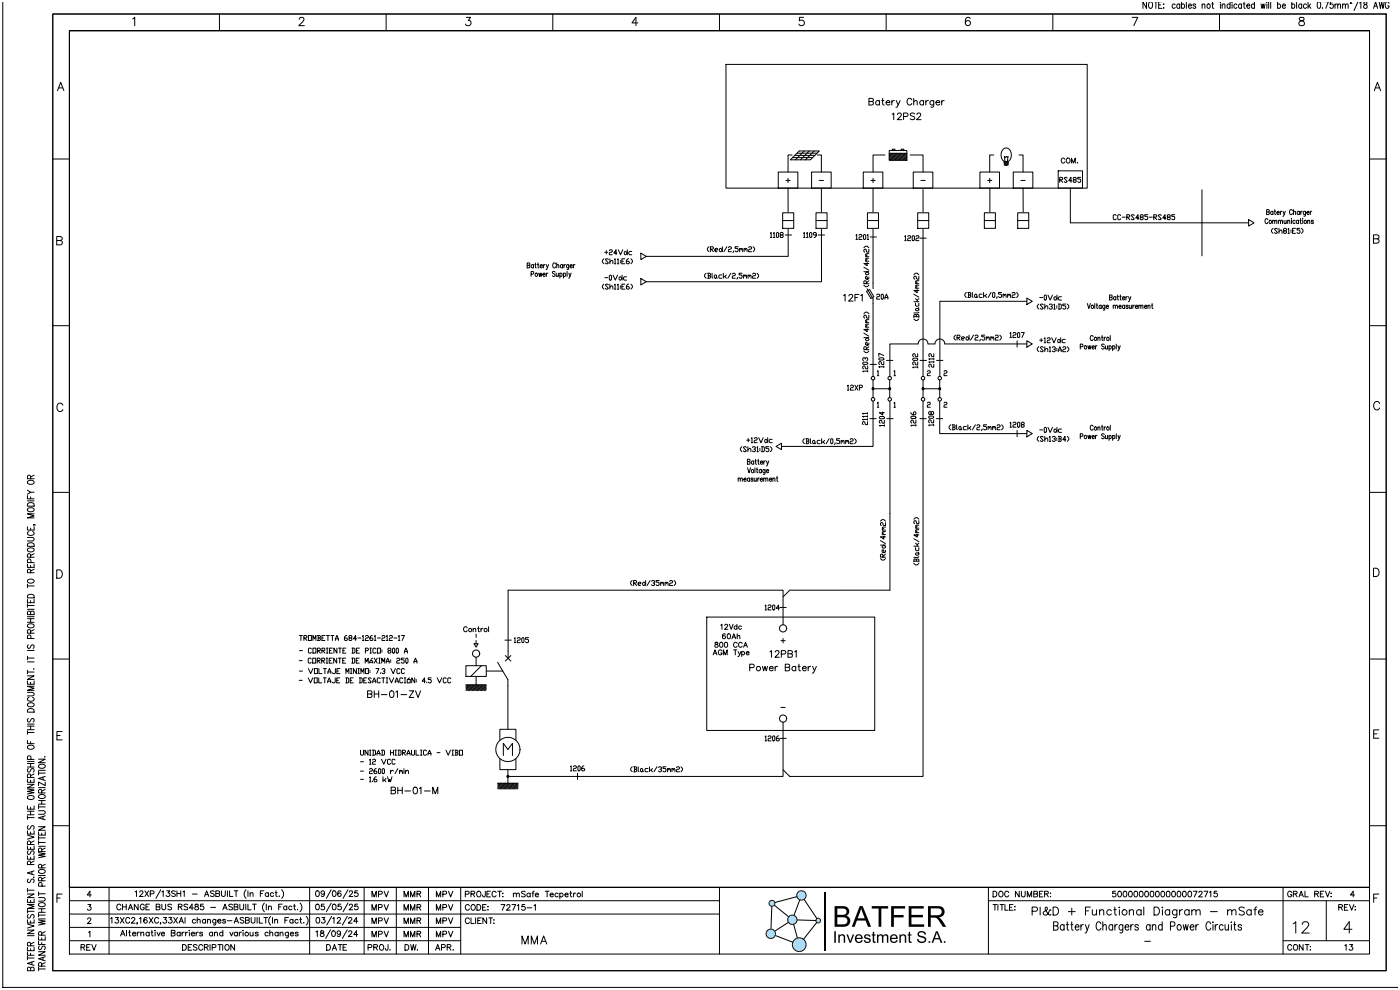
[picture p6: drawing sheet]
<svg xmlns="http://www.w3.org/2000/svg" width="420mm" height="297mm" viewBox="0 0 420 297" stroke-linecap="round" stroke-linejoin="round" font-family="sans-serif">
<!-- layer: 03 -->
<g fill="none" stroke="#000" stroke-width=".3">
<path d="M217.7 19.3h108.4v37.1h-108.4zM233.4 51.6h5.9v4.8h-5.9zM243.4 51.6h5.9v4.8h-5.9zM258.9 51.6h5.9v4.8h-5.9zM273.9 51.6h5.9v4.8h-5.9zM293.9 51.6h5.9v4.8h-5.9zM303.9 51.6h5.9v4.8h-5.9zM259.9 87.4l.9-.6 1.3 2.2-.9 .5zM260.1 86.6l1.8 3v1.5M261.9 84.9v1.7M261.9 114v5.2M266.9 114v5.2"/>
<path d="M276.8 114l.1 5.2M281.8 114l.1 5.2M139.7 199.7h6.1v3.2h-6.1zM142.8 197.1v2.6M144.4 199.7l-3.2 3.2M149.3 198.7l3 5.2v1.8M151.6 196.6l1.6 1.7M152.4 195.3v2.1M153.2 196.6l-1.6 1.7M212 185.1h50.4v34h-50.4zM139.7 205.4h6.1M139.8 205.4l-.1 .1"/>
<path d="M140.2 205.4l-.5 .5M140.6 205.4l-.9 .9M141 205.4l-1.3 1.3M141.4 205.4l-1.7 1.7M141.8 205.4l-1.7 1.7M142.2 205.4l-1.7 1.7M142.6 205.4l-1.8 1.7M142.8 202.9v2.5M143 205.4l-1.8 1.7M143.4 205.4l-1.8 1.7M143.7 205.4l-1.7 1.7M144.1 205.4l-1.7 1.7"/>
<path d="M144.5 205.4l-1.7 1.7M144.9 205.4l-1.7 1.7M145.3 205.4l-1.7 1.7M145.7 205.4l-1.7 1.7M145.8 205.7l-1.4 1.4M145.8 206l-1.1 1.1M145.8 206.4l-.7 .7M145.8 206.8l-.3 .3M145.8 201.3h5M149.3 234.9h6.1M149.4 234.9l-.1 .1M149.8 234.9l-.5 .5"/>
<path d="M149.9 222v-3.3h4.8v3.3M149.9 227.6v3.2h4.8v-3.2M150.2 234.9l-.9 .9M150.6 234.9l-1.3 1.3M150.9 234.9l-1.6 1.7M151 226.6v-3.6l1.3 1.8 1.4-1.8v3.6M151.3 234.9l-1.7 1.8M151.7 234.9l-1.7 1.8M152.1 234.9l-1.7 1.8M152.3 230.8v4.1M152.5 234.9l-1.7 1.8M152.9 234.9l-1.7 1.8"/>
<path d="M153.3 234.9l-1.7 1.8M153.7 234.9l-1.8 1.8M154.1 234.9l-1.8 1.8M154.5 234.9l-1.8 1.8M154.8 234.9l-1.7 1.8M155.2 234.9l-1.7 1.8M155.4 235.2l-1.5 1.5M155.4 235.6l-1.1 1.1M155.4 235.9l-.7 .8M155.4 236.3l-.3 .4"/>
<circle cx="261.9" cy="113.4" r=".54"/>
<circle cx="261.9" cy="116.6" r=".33"/>
<circle cx="261.9" cy="119.8" r=".54"/>
<circle cx="266.9" cy="113.4" r=".54"/>
<circle cx="266.9" cy="116.6" r=".33"/>
<circle cx="266.9" cy="119.8" r=".54"/>
<circle cx="276.9" cy="113.4" r=".54"/>
<circle cx="276.9" cy="116.6" r=".33"/>
<circle cx="276.9" cy="119.8" r=".54"/>
<circle cx="281.8" cy="113.4" r=".54"/>
<circle cx="281.8" cy="116.6" r=".33"/>
<circle cx="281.9" cy="119.8" r=".54"/>
<circle cx="142.8" cy="196" r="1.1"/>
<circle cx="234.9" cy="188.5" r="1.1"/>
<circle cx="234.9" cy="215.5" r="1.1"/>
<circle cx="152.3" cy="232.9" r=".33"/>
<circle cx="152.3" cy="224.8" r="3.6"/>
</g>
<!-- layer: _TEXTO -->
<g fill="none" stroke="#000" stroke-width=".3">
<path d="M260.6 30.4l1.3 .2 .1 .5-.5 .4h-.9v-2l1.3 .2 .1 .4-.5 .3M263.8 30.4a.64 .64 0 0 0-1 0 .64 .64 0 0 0 0 .9 .64 .64 0 0 0 1-.1M263.8 30.2v1.3M264.4 30.2h.7M264.7 29.5v1.6l.1 .3 .4 .1M265.8 30.7h1.1a.64 .64 0 0 0-.7-.5 .64 .64 0 0 0-.6 .7 .64 .64 0 0 0 .6 .6l.7-.3M267.5 30.2v1.3M267.6 34.3l.5-.4v2M268.2 30.2l-.4 .1-.3 .4M268.8 30.2l.6 1.3M269.2 34.4l.4-.5 .6 .1 .1 .3-.2 .6-1 1h1.3M270 30.2l-.9 1.9-.4 .1"/>
<path d="M271 34.9l1.2-.1 .1-.2-.1-.5-1.2-.2v2M273.5 30a.74 .74 0 0 0-.9-.5 .74 .74 0 0 0-.5 .8v.4a.74 .74 0 0 0 .5 .8 .74 .74 0 0 0 .9-.5M274.1 30.5l.4-.3 .5 .1 .1 1.2M274.1 29.5v2M274.3 34.2l-.4-.3-.9 .3 .2 .5 1 .3 .1 .3v.3l-.4 .3-.9-.3M275 34.4l.4-.5 .6 .1 .2 .3-.3 .6-1 1h1.3M277 30.4a.64 .64 0 0 0-.9 0 .64 .64 0 0 0 0 .9 .64 .64 0 0 0 .9-.1M277 30.2v1.3M277.7 30.2v1.3M278.4 30.2l-.4 .1-.3 .4M280.1 30.2l-.1 1.8-.3 .2-.5-.1M280.1 30.4a.64 .64 0 0 0-1 0 .64 .64 0 0 0 0 .9 .64 .64 0 0 0 1-.1"/>
<path d="M280.7 30.7h1.2a.64 .64 0 0 0-.7-.5 .64 .64 0 0 0-.6 .7 .64 .64 0 0 0 .6 .6l.7-.3M282.4 30.2v1.3M283.2 30.2l-.5 .1-.3 .4M235.7 54.1h1.3M236.4 53.5v1.3M245.7 54.1h1.3M261.2 54.1h1.3M261.9 53.5v1.3M276.2 54.1h1.3M296.2 54.1h1.3M296.8 53.5v1.3M306.2 54.1h1.3"/>
<path d="M158.1 79.6l.8 .1v.4l-.3 .3h-.5v-1.5l.8 .1v.4l-.3 .2M160 79.6l-.1-.2a.42 .42 0 0 0-.6 .5 .42 .42 0 0 0 .7 .2M160 79.4v1M160.4 79.4h.4M160.6 78.9v1.2l.3 .3M161.2 79.4h.4M161.4 78.9v1.2l.3 .3M162 79.8h.7l-.1-.4a.42 .42 0 0 0-.6 .5 .42 .42 0 0 0 .7 .2M163 79.4v1M163.5 79.4l-.5 .4M163.8 79.4l.4 1M164.5 79.4l-.5 1.4-.2 .1"/>
<path d="M166.6 79.2a.44 .44 0 0 0-.5-.3 .44 .44 0 0 0-.3 .5v.4a.44 .44 0 0 0 .3 .5 .44 .44 0 0 0 .5-.3M167 79.6l.3-.2h.2l.1 1M167 78.9v1.5M168.7 79.6l-.1-.2a.42 .42 0 0 0-.5 .5 .42 .42 0 0 0 .6 .2M168.7 79.4v1M169.1 79.4v1M169.6 79.4l-.5 .4M170.6 79.4l-.1 1.3-.4 .1M170.6 79.6l-.1-.2a.42 .42 0 0 0-.6 .5 .42 .42 0 0 0 .7 .2M171 79.8h.7l-.2-.4a.42 .42 0 0 0-.5 .5 .42 .42 0 0 0 .7 .2M172 79.4v1M172.5 79.4l-.5 .4"/>
<path d="M181.1 77.6l-.4 .5v.5l.4 .5M181.4 75.7h.9M181.8 75.2v1M182.5 77.9l-.3-.3h-.4l-.2 .3 .9 1-.3 .2h-.4l-.2-.2M182.7 75.2l.3-.3h.4l.2 .3-.2 .5h-.4l-.3 .2v.5h.9M182.9 78.6l.7-.5 .2 .3v.7M182.9 77.6v1.5M184.3 77.9l.2-.3v1.5M184.3 79.1h.4M185 75.9h-.9l.7-1v1.5M185.2 77.9l.2-.3v1.5M185.2 79.1h.4"/>
<path d="M185.4 74.9l.7 1.5 .7-1.5M186.1 78.1v.3M186.1 78.6v.3M186.5 78.4h.5M187.4 77.6h-.9v1.5h.9M187.5 75.4l.6 .5-.4 .5-.5-.2zM188.1 74.9v1.5M188.5 77.6l-.6 .5v.8l.2 .2h.4l.3-.5-.3-.2h-.6M189.2 77.6l.5 .5v.5l-.5 .5M189.5 75.4h-.7l-.2 .3 .2 .7h.7M159.3 82.2l.7-.1v-.6l-.7-.1v1.5M161.6 81.9l.2 1 .2-1 .3 1 .2-1"/>
<path d="M162.8 82.3h.7l-.1-.3a.42 .42 0 0 0-.6 .4 .42 .42 0 0 0 .7 .3M163.9 81.9v1M164.3 81.9l-.4 .4M166.5 81.6l-.3-.2-.5 .2 .1 .4 .7 .5-.3 .4-.5-.2M166.8 81.9l.1 .9 .3 .1 .3-.3M167.5 81.9v1M167.9 82.1l.1-.1a.42 .42 0 0 1 .6 .4 .42 .42 0 0 1-.7 .3M167.9 81.9v1.5M169 82.1l.1-.1a.42 .42 0 0 1 .6 .4 .42 .42 0 0 1-.7 .3M169 81.9v1.5M170.1 81.4v1.5M170.6 81.9l.3 1"/>
<path d="M171.3 81.9l-.5 1.4-.3 .1M181.1 85.2l-.4 .5v.5l.4 .5M181.4 83.3h.9M182.5 85.5l-.3-.3h-.4l-.2 .3 .9 1-.3 .2h-.4l-.2-.2M182.9 86.2l.7-.5 .2 .3v.7M182.9 85.2v1.5M183 82.5l.4 .3v1l-.2 .2-.5-.2v-1zM183.9 82.5l.6 1.5 .7-1.5M184.3 85.5l.2-.3v1.5M184.3 86.7h.4M185.2 85.5l.2-.3v1.5M185.2 86.7h.4"/>
<path d="M185.9 83l.7 .5-.5 .5-.4-.2zM186.1 85.7v.3M186.1 86.2v.3M186.5 86h.5M186.6 82.5v1.5M187.4 85.2h-.9v1.5h.9M187.9 83h-.7l-.2 .3 .2 .7h.7M188.5 85.2l-.6 .5v.8l.2 .2h.4l.3-.5-.3-.2h-.6M189.2 85.2l.5 .5v.5l-.5 .5M253 88.7l.5-.4v2M254.6 88.8l.4-.5h.4l.4 .4-.3 .7-1 .9h1.4M256.4 89.3h.8"/>
<path d="M257.7 88.3h-1.3v2M258.1 88.7l.5-.4v2M262.9 88.5l.3-.3h.4l.2 .3-.2 .5h-.4l-.3 .2v.5h.9M264.5 88.2l.5 .3v1l-.3 .2-.4-.2v-1zM265.4 89.7l.5-1.5 .4 1.5M265.4 89.2h.9M311.6 91.2l-.5 .5v.5l.5 .5M311.8 89.3h.9M312.9 91.5l-.2-.3h-.5l-.2 .3 .9 1-.2 .2h-.5l-.2-.2M313.4 92.2l.6-.5 .3 .3v.7M313.4 91.2v1.5M313.4 88.5l.5 .3v1l-.3 .2-.4-.2v-1z"/>
<path d="M314.3 88.5l.7 1.5 .7-1.5M314.7 91.5l.2-.3h.5l.2 .5-.4 .3M315.4 92l.2 .2-.2 .5h-.5l-.2-.2M316.1 91.5l.2-.3v1.5M316.1 92.7h.4M316.3 89l.7 .5-.4 .5-.5-.2zM317 91.7v.3M317 92.2v.3M317 88.5v1.5M317.4 91.2h.7l.2 .3v1l-.2 .2h-.7M317.6 91.2v1.5M318.4 89h-.7l-.2 .3 .2 .7h.7"/>
<path d="M319.7 91.2h-.9v.5h.6l.3 .3-.3 .7h-.4l-.2-.2M320.1 91.2l.5 .5v.5l-.5 .5M326.1 91l.5 1.5 .4-1.5M328.4 91v1.5M328.8 91.5h.4M329 91v1.2l.3 .3M330.3 91.7l-.1-.1a.42 .42 0 0 0-.6 .5 .42 .42 0 0 0 .7 .2M330.3 91.5v1M331.4 91.5l-.1 1.4-.4 .1M331.4 91.7l-.1-.1a.42 .42 0 0 0-.6 .5 .42 .42 0 0 0 .7 .2M331.8 92h.7l-.1-.4a.42 .42 0 0 0-.6 .5 .42 .42 0 0 0 .7 .2M332.8 89.2l.7 .1 .1 .4-.3 .3h-.5v-1.5l.7 .1v.4l-.2 .2"/>
<path d="M333.9 91.8l.3-.3 .3 .1v.9M333.9 91.5v1M334.5 91.8l.3-.3 .3 .1 .1 .9M334.7 89.2l-.1-.2a.42 .42 0 0 0-.6 .5 .42 .42 0 0 0 .7 .3M334.7 89v1M335.1 89h.4M335.2 88.5v1.2l.3 .3M335.6 92h.7l-.1-.4a.42 .42 0 0 0-.6 .5 .42 .42 0 0 0 .7 .2M335.9 89h.4M336 88.5v1.2l.3 .3M336.7 89.4h.7l-.2-.4a.42 .42 0 0 0-.5 .5 .42 .42 0 0 0 .7 .3M337.3 91.7l-.1-.1a.42 .42 0 0 0-.6 .5 .42 .42 0 0 0 .7 .2"/>
<path d="M337.3 91.5v1M337.7 89v1M338.2 89l-.5 .4M338.4 91.7l-.3-.2-.3 .1v.3l.6 .4-.3 .2-.4-.2M338.5 89l.3 1M338.7 91.5l.1 1h.2l.3-.3M339.2 89l-.5 1.4-.3 .1M339.3 91.5v1M339.8 91.5v1M340.2 91.5l-.4 .5M340.5 92h.7l-.1-.4a.42 .42 0 0 0-.6 .5 .42 .42 0 0 0 .7 .2M341.6 91.8l.2-.3 .3 .1 .1 .9"/>
<path d="M341.6 91.5v1M342.2 91.8l.3-.3 .3 .1v.9M343.3 92h.6l-.1-.4a.42 .42 0 0 0-.5 .5 .42 .42 0 0 0 .6 .2M344.3 91.8l.3-.3 .3 .1v.9M344.3 91.5v1M345.4 91.5h.4M345.5 91v1.2l.3 .3M254.2 115.8l.2-.3v1.5M254.2 117h.4M255.1 115.8l.2-.3h.4l.3 .3-.3 .5h-.4l-.2 .2v.5h.9M256.4 115.5l.9 1.5M257.3 115.5l-.9 1.5"/>
<path d="M257.8 116.3h.6l.3-.5-.3-.3h-.6v1.5M263.1 111.4l.3-.2v1.5M263.1 112.7h.5M268.1 111.4l.3-.2v1.5M268.1 112.7h.5M278.1 111.4l.3-.2h.4l.2 .2-.2 .5h-.4l-.3 .3v.5h.9M283.1 111.4l.3-.2h.4l.2 .2-.2 .5h-.4l-.3 .3v.5h.9M222.5 134l-.4 .5v.5l.4 .5M223.9 134.2l-.3-.2h-.4l-.2 .2 .9 1-.3 .3h-.4l-.2-.3M224 132h.9M224.2 138.5l.7 .1 .1 .4-.3 .2h-.5v-1.5l.7 .2 .1 .3-.3 .3M224.3 135l.7-.5 .2 .2v.8"/>
<path d="M224.3 134v1.5M224.4 131.5v1M225.3 131.5l.2-.2v1.5M225.3 132.8h.5M225.7 134.2l.2-.2h.4l.3 .2-.3 .5h-.2M226.1 138.5l-.2-.2a.42 .42 0 0 0-.5 .5 .42 .42 0 0 0 .7 .2M226.1 138.2v1M226.2 131.5l.2-.2h.5l.2 .2-.2 .5h-.5l-.2 .3v.5h.9M226.3 134.7l.3 .3-.3 .5h-.4l-.2-.3M226.5 138.2h.4M226.6 137.7v1.3l.3 .2M227 134.2l.2-.2v1.5"/>
<path d="M227 135.5h.5M227.3 138.2h.4M227.4 137.7v1.3l.3 .2M227.6 131.3l.6 1.5 .7-1.5M227.9 134.5v.2M227.9 135v.2M228.1 138.7h.6l-.1-.4a.42 .42 0 0 0-.6 .5 .42 .42 0 0 0 .7 .2M228.4 134h.6l.3 .2v1l-.3 .3h-.6M228.6 134v1.5M229.1 138.2v1M229.5 138.2l-.4 .5M229.6 131.8l.7 .5-.5 .5-.4-.3z"/>
<path d="M229.9 138.2l.3 1M230.3 131.3v1.5M230.6 138.2l-.5 1.5h-.3M230.6 134h-.9v.5h.7l.2 .2-.2 .8h-.5l-.2-.3M231.1 134l.4 .5v.5l-.4 .5M231.6 131.8h-.7l-.2 .2 .2 .8h.7M263.1 120.9l.3-.3v1.5M263.1 122.1h.5M268.1 120.9l.3-.3v1.5M268.1 122.1h.5M278.1 120.9l.3-.3h.4l.2 .3-.2 .5h-.4l-.3 .2v.5h.9M283.1 120.9l.3-.3h.4l.2 .3-.2 .5h-.4l-.3 .2v.5h.9"/>
<path d="M221.4 143.7l.3-.3h.3v1M221.4 143.4v1M222 143.7l.3-.3h.3l.1 1M223.1 143.8h.7l-.1-.4a.42 .42 0 0 0-.6 .5 .42 .42 0 0 0 .7 .3M224.2 140.3l.5 1.5 .4-1.5M224.8 143.6l-.1-.2a.42 .42 0 0 0-.6 .5 .42 .42 0 0 0 .7 .3M224.8 143.4v1M225.9 143.6l-.3-.2-.4 .2 .6 .3v.4l-.3 .1-.3-.2M226.2 143.4l.1 .9 .2 .1 .3-.3M226.4 140.3v1.5M226.8 143.4v1M226.9 140.8h.4"/>
<path d="M227.1 140.3v1.2l.2 .3M227.3 143.4v1M227.7 143.4l-.4 .4M228 143.8h.7l-.1-.4a.42 .42 0 0 0-.6 .5 .42 .42 0 0 0 .7 .3M228.4 141l-.1-.1a.42 .42 0 0 0-.6 .4 .42 .42 0 0 0 .7 .3M228.4 140.8v1M229.1 143.7l.2-.3h.3l.1 1M229.1 143.4v1M229.5 140.8l-.1 1.4h-.5M229.5 141l-.2-.1a.42 .42 0 0 0-.5 .4 .42 .42 0 0 0 .7 .3M229.7 143.7l.3-.3h.3v1M229.9 141.2h.6l-.1-.3a.42 .42 0 0 0-.6 .4 .42 .42 0 0 0 .7 .3"/>
<path d="M230.8 143.8h.7l-.2-.4a.42 .42 0 0 0-.5 .5 .42 .42 0 0 0 .7 .3M231.8 143.7l.3-.3h.3v1M231.8 143.4v1M232.9 143.4h.4M233.1 142.9v1.2l.2 .3M140.1 188.3a.55 .55 0 0 0-.6-.3 .55 .55 0 0 0-.5 .5v.4a.55 .55 0 0 0 .5 .6 .55 .55 0 0 0 .6-.4M141.9 188.8l.4-.3h.3l.1 1M141.9 188.5v1M143.3 188.5h.5M143.5 188v1.2l.3 .3M144.3 188.5v1M144.8 188.5h-.3l-.2 .4"/>
<path d="M146.5 188v1.5M216.2 187.5l.3-.3v1.5M217.4 187.6l.3-.4 .5 .3-.9 1.2h1M217.5 190.3v-.1a.74 .74 0 0 0-.9 .5 .74 .74 0 0 0 .5 .9 .47 .47 0 0 0 .5-.4 .47 .47 0 0 0-.4-.5 .47 .47 0 0 0-.5 .4M218.3 190.2a.69 .69 0 0 1 .8 .6 .69 .69 0 0 1-.8 .7l-.2-.6zM218.7 187.2l.6 1.5 .6-1.5M219.5 191.6l.6-1.5 .6 1.5M219.7 191.1h.8M221 188a.48 .48 0 0 0-.7-.1 .48 .48 0 0 0 0 .7 .48 .48 0 0 0 .7-.1M221 187.2v1.5M221.1 190.9l.4-.3 .3 .1 .1 .9M221.1 190.1v1.5"/>
<path d="M222.4 188a.48 .48 0 0 0-.7-.1 .48 .48 0 0 0 0 .7 .48 .48 0 0 0 .7-.1M228.7 199.9l.4 1.3 .3-1.3 .4 1.3 .4-1.3M230.9 195.5l.5-.4v2M232.5 199.9v1.3M232.5 195.6l.4-.5 .6 .1 .2 .3-.3 .7-1 .9h1.4M233.2 199.9l-.4 .1-.3 .4M234.2 192.2h1.3M234.3 196.2l1.2-.1 .2-.3-.1-.5-1.3-.2v2M234.9 191.5v1.3M236.3 196.1l1.3 .2 .1 .5-.5 .3h-.9v-2l1.3 .2v.6l-.4 .2M238.3 195.5l.5-.4v2M238.7 199.9v1.3"/>
<path d="M239.3 199.9h.7M239.6 199.2v1.6l.1 .3 .4 .1M242.4 199.9v1.3M243.1 199.9l-.4 .1-.3 .4M243.7 199.9l.6 1.3M244.9 199.9l-.9 1.9-.4 .1M224.9 200.3l1.1-.1 .2-.3-.1-.5-1.2-.2v2M230.8 200.4h1.1a.64 .64 0 0 0-.7-.5 .64 .64 0 0 0-.6 .7 .64 .64 0 0 0 .6 .6l.7-.3M234.2 212.2h1.3M235.5 200.2l1.3 .1 .1 .5-.5 .4h-.9v-2l1.3 .2 .1 .4-.5 .4M238.7 200.2a.64 .64 0 0 0-1-.1 .64 .64 0 0 0 0 .9 .64 .64 0 0 0 1-.1M240.7 200.4h1.1a.64 .64 0 0 0-.7-.5 .64 .64 0 0 0-.6 .7 .64 .64 0 0 0 .6 .6l.7-.3"/>
<circle cx="160.9" cy="82.4" r=".46"/>
<circle cx="327.6" cy="92" r=".46"/>
<circle cx="225.7" cy="141.3" r=".46"/>
<circle cx="141" cy="189" r=".5"/>
<circle cx="145.7" cy="189" r=".5"/>
<circle cx="227.5" cy="200.5" r=".66"/>
</g>
<!-- layer: 0 -->
<g fill="none" stroke="#000" stroke-width=".3">
<path d="M237.1 47.9l2.6-2.6h6l-2.6 2.6zM237.6 46.5h-1.2v5.1M237.7 47.3h6M238.4 46.6h6M239 45.9h6.1M241.2 45.3l-2.6 2.6M242.7 45.3l-2.6 2.6M244.2 45.3l-2.6 2.6M245.1 46.5h1.3v5.1M265.4 46.5h-3.5v5.1M266.7 45.1h5.3v3h-5.3zM266.7 46h5.3"/>
<path d="M267 46l-.3 .3M267.4 46l-.7 .6M267.6 44.7h.8v.4h-.8zM267.8 46l-1.1 1M268.1 46l-1.4 1.4M268.5 46l-1.8 1.8M268.9 46l-2.1 2.1M269.3 46l-2.1 2.1M269.7 46l-2.1 2.1M270.1 46l-2.1 2.1M270.3 44.7h.8v.4h-.8zM270.5 46l-2.1 2.1"/>
<path d="M270.9 46l-2.1 2.1M271.3 46l-2.1 2.1M271.7 46l-2.1 2.1M272 46l-2 2.1M272 46.4l-1.6 1.7M272 46.8l-1.3 1.3M272 47.2l-.9 .9M272 47.6l-.5 .5M272 48l-.1 .1M273 46.5h3.9v5.1M298.1 46.5h-1.3v5.1M301.2 48.4a2.33 2.33 0 0 1 .6-4 2.29 2.29 0 0 1 1.6 1.8 2.29 2.29 0 0 1-1 2.2"/>
<path d="M301.2 48.4h1.2l-.1 1.1h-1zM301.2 48.7h1.2M301.2 49h1.2M301.2 49.3h1.1M301.4 48.4l-.2-1.4 .3 .2 .3-.3 .3 .3 .2-.2-.2 1.4M301.7 49.6h.2M305.6 46.5h1.2v5.1M266.9 116.6h-5M281.8 116.6h-4.9"/>
</g>
<!-- layer: 02 -->
<g fill="none" stroke="#000" stroke-width=".3">
<path d="M236.4 56.4v20.5h-42.6M246.4 56.4v28.1h-52.6M261.9 56.4v28.5M276.9 56.9v56M296.9 56.4v7.4M306.8 56.4l.1 7.4M192.2 75.9l1.6 1-1.6 1zM192.2 83.5l1.6 1-1.6 1zM261.9 91.1v21.8M308 90.4h-26.1v22.5M308 89.4l1.6 1-1.6 .9zM232.8 133.9l1.6-1v2z"/>
<path d="M261.9 120.3v13.6h-27.5M266.9 120.3v56.7h-30l-2 2M276.9 120.3v112.6h-40l-2-2M142.2 193.1h1.2l-.6 1zM142.8 190.2v1M142.8 192.1v1M234.9 187.4v-10.4h-82.5v18.3M152.3 205.7v13M234.9 216.6v16.3h-82.6M236.9 232.9h.1"/>
</g>
<!-- layer: 03 -->
<path d="M152 232.6h.7v.6h-.7z" fill="#000"/>
<!-- layer: 01 -->
<g fill="none" stroke="#000" stroke-width=".3">
<path d="M212.6 74l-.4 .5v.5l.4 .5M213.1 74.7h.6l.3-.5-.3-.2h-.6v1.5M213.3 74.7l.7 .8M214.4 75h.7l.2-.3-.2-.2h-.5l-.2 .2v.5l.2 .3h.5M216 74.5l.7 .5-.5 .5-.4-.3zM216.7 74v1.5M218 74l-.9 1.5M218.5 74.2l.2-.2h.4l.3 .2-.3 .5h-.4l-.2 .3v.5h.9M220 75.2l-.2 .5M221.4 74h-.9v.5h.7l.2 .7-.2 .3h-.5l-.2-.3M221.8 74.7l.3-.2 .2 .5M221.8 74.5v1"/>
<path d="M222.3 74.7l.2-.2 .2 .2v.8M223.2 74.7l.2-.2 .2 .5M223.2 74.5v1M223.6 74.7l.3-.2 .2 .2v.8M224.5 74.2l.3-.2h.4l.2 .2-.2 .5h-.4l-.3 .3v.5h.9M225.9 74l.4 .5v.5l-.4 .5M231.1 70l.2-.3v1.5M231.1 71.2h.4M232 70l.2-.3v1.5M232 71.2h.4M233.1 69.7l.4 .3v1l-.2 .2-.4-.2v-1zM234.2 70.5l-.2-.3 .2-.5h.5l.2 .3-.2 .5h-.5l-.2 .2 .2 .5h.5l.2-.2-.2-.5"/>
<path d="M235.5 70.5h1.9M241 70l.2-.3v1.5M241 71.2h.5M241.9 70l.2-.3v1.5M241.9 71.2h.5M243 69.7l.5 .3v1l-.2 .2-.5-.2v-1zM244.8 70.5h-.6l-.3-.3 .3-.5h.4l.2 .3v.7l-.6 .5M245.4 70.5h1.9M256.7 70.6l.3-.3v1.5M256.7 71.8h.5M257.6 70.6l.3-.3h.4l.2 .3-.2 .5h-.4l-.3 .2v.5h.9M259.1 74.3l.5-.5h.5l.5 .5"/>
<path d="M259.2 70.3l.5 .3v1l-.3 .2-.4-.2v-1zM259.6 78.3h1M259.6 77h1M260.1 78.8v.9l-1-.7h1.5M260.1 77.9l-.5 .2 .2 .2M260.1 76.5l-.5 .3 .2 .2M260.1 70.6l.2-.3v1.5M260.1 71.8h.5M260.6 77.4h-.8l-.2 .3 .2 .2M260.6 76.1h-.8l-.2 .2 .2 .2M260.6 74.7v.9h-.5l-.5-.9-.5 .3v.4l.2 .2M261 71.1h1.9"/>
<path d="M271.3 70.9l.3-.2v1.5M271.3 72.2h.5M272.2 70.9l.3-.2h.4l.2 .2-.2 .5h-.4l-.3 .3v.5h.9M273.8 70.7l.5 .2v1l-.3 .3-.4-.3v-1zM274.7 70.9l.2-.2h.5l.2 .2-.2 .5h-.5l-.2 .3v.5h.9M275.9 71.4h1.9M211.8 82l-.5 .5v.5l.5 .5M212.2 82h.7l.2 .2-.2 .5M212.4 82.7h.5l.2 .5-.2 .3h-.7M212.4 82v1.5M213.6 82v1.2l.2 .3M214.5 82.5l.4 .2-.2 .8-.5-.3z"/>
<path d="M214.9 83.2l.2 .3M216.5 82.5h-.7l-.2 .2 .2 .8h.7M216.9 82v1.5M217.4 83l.4 .5M217.8 82.5l-.4 .5h-.5M219.2 82l-.9 1.5M219.6 82.2l.3-.2h.4l.2 .2-.2 .5h-.4l-.3 .3v.5h.9M221.2 83.2l-.2 .5M222.6 82h-.9v.5h.6l.3 .2-.3 .8h-.4l-.2-.3M223 82.7l.2-.2 .3 .5M223 82.5v1M223.5 82.7l.2-.2 .2 .2v.8"/>
<path d="M224.4 82.7l.2-.2 .2 .5M224.4 82.5v1M224.8 82.7l.2-.2 .3 .2v.8M225.7 82.2l.2-.2h.5l.2 .2-.2 .5h-.5l-.2 .3v.5h.9M227.1 82l.4 .5v.5l-.4 .5M259.1 85.5l.5 .5h.5l.5-.5M259.1 94.1l.5-.5h.5l.5 .5M259.1 81.5h1.5M259.1 80.1l1.5 .9M259.1 99.9l1.5 .9M259.6 81.9l.5-.4 .5 .7-.8 .2zM259.6 98.1h1"/>
<path d="M259.6 96.8h1M259.8 85.1v-.7l-.5-.2-.2 .2v.7h1.5M260.1 98.6v.9l-1-.7h1.5M260.1 97.7l-.5 .2 .2 .2M260.1 96.3l-.5 .3 .2 .2M260.6 83.1v.4l-.3 .2-.7-.2v-.4l.2-.3 .3 .3v.6M260.6 97.2h-.8l-.2 .3 .2 .2M260.6 95.9h-.8l-.2 .2 .2 .2M260.6 94.5v.9l-.8-.2v-.4l-.2-.3-.5 .3v.4l.2 .2M260.6 84.2l-.8 .7M274.1 95.7l.5 .4h.5l.5-.4M274.1 82.4l.5-.5h.5l.5 .5"/>
<path d="M274.1 95h1.5M274.1 90.5h1.5M274.1 88.2l1.5 .9M274.6 92.7l.7-.2 .3 .5-.8 .2zM274.6 90.9v.7l.2 .2 .8-.2v-.7M274.6 89.6l.5 .4v.5M274.6 86.4h1M274.6 85.1h1M274.8 95v-.5l.5-.2 .3 .2v.7M274.8 94.5l-.5-.2-.2 .2v.7M275.1 86.9v.9l-1-.7h1.5M275.1 86l-.5 .2 .2 .2"/>
<path d="M275.1 84.6l-.5 .3 .2 .2M275.6 93.6l-.3 .3h-1.2M275.6 85.5h-.8l-.2 .3 .2 .2M275.6 84.2h-.8l-.2 .2 .2 .2M275.6 82.8v.9h-.5l-.3-.2v-.4l-.5-.3-.2 .3v.4l.2 .2M275.6 92.3l-.3 .2M275.6 89.6l-.5 .4M289.8 87.7l-.4 .5v.5l.4 .5M290.3 87.7h.7l.2 .3-.2 .5M290.5 88.5h.5l.2 .5-.2 .2h-.7M290.5 87.7v1.5M291.6 87.7v1.3l.3 .2"/>
<path d="M292.5 88.2l.5 .3-.2 .7-.5-.2zM293 89l.2 .2M294.6 88.2h-.7l-.2 .3 .2 .7h.7M295 87.7v1.5M295.5 88.7l.4 .5M295.9 88.2l-.4 .5h-.5M297.3 87.7l-.9 1.5M297.9 87.7l.5 .3v1l-.2 .2-.5-.2v-1zM299.1 89l-.3 .5M300.4 87.7h-.9v.5h.7l.2 .3-.2 .7h-.5l-.2-.2M300.9 88.5l.2-.3 .2 .5M300.9 88.2v1"/>
<path d="M301.3 88.5l.2-.3 .3 .3v.7M302.2 88.5l.2-.3 .3 .5M302.2 88.2v1M302.7 88.5l.2-.3 .2 .3v.7M303.6 88l.2-.3h.4l.3 .3-.3 .5h-.4l-.2 .2v.5h.9M304.9 87.7l.5 .5v.5l-.5 .5M258.7 108.8l.3-.2h1l.2 .5-.2 .2h-1zM259.1 105.3l.5 .5h.5l.5-.5M259.1 101.3h1.5M259.5 107.7v-.2l-.5-.2-.3 .2v.4l.3 .3M259.5 107.5l.2-.2 .5 .2v.4l-.2 .3M259.6 101.7l.5-.4 .5 .7-.8 .2z"/>
<path d="M259.8 104.9v-.7l-.5-.2-.2 .2v.7h1.5M260.2 111.3h-1.5l.3 .2M260.2 109.7v.9l-.7-.2v-.4l-.3-.3-.5 .3v.4l.3 .2M260.2 111.1v.4M260.6 102.8v.5l-.3 .2h-.5l-.2-.2v-.5l.2-.2 .3 .2v.7M260.6 104l-.8 .6M261 109.3h1.9M273.7 107.7l.3-.3h1l.2 .5-.2 .2h-1zM275.2 110.1h-1.5l.3 .2M275.2 108.6v.8h-.5l-.2-.2v-.4l-.5-.2-.3 .2v.4l.3 .2M275.2 106.1v.9l-.7-.2v-.5l-.3-.2-.5 .2v.5l.3 .2M275.2 109.9v.4"/>
<path d="M276 108.1h1.9M280.1 109.2v.9h-.5l-.5-.9-.5 .2v.5l.2 .2M280.1 108.6h-1.5l.2 .2M280.1 107.7h-1.5l.2 .2M280.1 106.1v.9l-.8-.2v-.5l-.2-.2-.5 .2v.5l.2 .2M280.1 107.4v.5M280.1 108.3v.5M280.9 108.1h1.9M241.3 131.6l-.5 .5v.5l.5 .5M241.7 131.6h.7l.2 .2-.2 .5M241.9 132.3h.5l.2 .5-.2 .3h-.7M241.9 131.6v1.5"/>
<path d="M243.1 131.6v1.2l.2 .3M244 132.1l.4 .2-.2 .8-.5-.3zM244.4 132.8l.2 .3M246 132.1h-.7l-.2 .2 .2 .8h.7M246.4 131.6v1.5M246.9 132.6l.4 .5M247.3 132.1l-.4 .5h-.5M248.7 131.6l-.9 1.5M249.4 131.6l.4 .2v1l-.2 .3-.5-.3v-1zM250.5 132.8l-.2 .5M251.8 131.6h-.9v.5h.7l.2 .2v.5l-.2 .3h-.4l-.3-.3M252.3 132.3l.2-.2 .2 .5"/>
<path d="M252.3 132.1v1M252.7 132.3l.3-.2 .2 .2v.8M253.6 132.3l.3-.2 .2 .5M253.6 132.1v1M254.1 132.3l.2-.2 .2 .2v.8M255 131.8l.2-.2h.5l.2 .2-.2 .5h-.5l-.2 .3v.5h.9M256.3 131.6l.5 .5v.5l-.5 .5M260.2 126.5v.9h-.5l-.3-.3v-.4l-.5-.2-.2 .2v.4l.2 .3M260.2 125.8h-1.5l.2 .2M260.2 124.9h-1.5l.2 .2M260.2 124h-1.5l.2 .2M260.2 123.8v.4"/>
<path d="M260.2 124.7v.4M260.2 125.6v.4M260.9 125.6h1.9M263.7 125.2l.3-.3h1l.2 .5-.2 .2h-1zM264.7 123.6v.9l-1-.7h1.5M265.2 127.6h-1.5l.3 .2M265.2 126.1v.9h-.5l-.2-.3v-.4l-.5-.2-.3 .2v.4l.3 .3M265.2 127.4v.4M266 125.6h1.9M273.2 125.1l.2-.2h1l.3 .4-.3 .2h-1zM273.2 123.7l.5 .7h.7l.3-.2v-.5l-.3-.2-.5 .2v.7M274.7 127.6h-1.5l.2 .2"/>
<path d="M274.7 126v.9h-.5l-.5-.9-.5 .2v.5l.2 .2M274.7 127.3v.5M275.9 125.6h1.9M264.1 156.3l.5-.5h.5l.5 .5M264.6 159h1M265.1 159.9l-.5 .2 .2 .2M265.1 158.5l-.5 .3 .2 .2M265.6 159.4h-.8l-.2 .3 .2 .2M265.6 158.1h-.8l-.2 .2 .2 .2M265.6 156.7v.9l-.8-.2v-.4l-.2-.3-.5 .3v.4l.2 .2M274.1 155.7l.5-.4h.5l.5 .4M274.6 159.8h1"/>
<path d="M274.6 158.4h1M275.1 159.3l-.5 .2 .2 .3M275.1 158l-.5 .2 .2 .2M275.6 158.9h-.8l-.2 .2 .2 .2M275.6 157.5h-.8l-.2 .2 .2 .3M275.6 156.2v.9h-.5l-.5-.9-.5 .2v.4l.2 .3M189.6 174.1l-.5 .5v.5l.5 .5M190 174.9h.7l.2-.5-.2-.3h-.7v1.5M190.3 174.9l.6 .7M191.4 175.1h.7l.2-.2-.2-.3h-.5l-.2 .3v.5l.2 .2h.5M193 174.6l.6 .5-.4 .5-.5-.2zM193.6 174.1v1.5"/>
<path d="M195 174.1l-.9 1.5M195.4 174.4l.3-.3h.4l.2 .5-.4 .3M196.1 174.9l.2 .2-.2 .5h-.4l-.3-.2M197.7 174.1h-.9v.5h.7l.2 .3-.2 .7h-.5l-.2-.2M198.1 174.9l.3-.3 .2 .5M198.1 174.6v1M198.6 174.9l.2-.3 .2 .3v.7M199.5 174.9l.2-.3 .2 .5M199.5 174.6v1M199.9 174.9l.3-.3 .2 .3v.7M200.8 174.4l.3-.3h.4l.2 .3-.2 .5h-.4l-.3 .2v.5h.9M202.2 174.1l.4 .5v.5l-.4 .5"/>
<path d="M264.1 167.5l.5 .5h.5l.5-.5M264.1 163.5h1.5M264.1 162.1l1.5 .9M264.6 163.9l.5-.4 .5 .7-.8 .2zM264.6 160.3h1M264.8 167.1v-.7l-.5-.2-.2 .2v.7h1.5M265.1 160.8v.9l-1-.7h1.5M265.6 165.1v.4l-.3 .2h-.5l-.2-.2v-.4l.2-.3 .3 .3v.6M265.6 166.2l-.8 .7M274.1 169l.5 .4h.5l.5-.4M274.1 168.3h1.5M274.1 163.8h1.5"/>
<path d="M274.1 161.6l1.5 .9M274.6 166.1l.7-.3 .3 .5-.8 .2zM274.6 164.3v.6l.2 .3 .8-.3v-.6M274.6 162.9l.5 .5v.4M274.8 168.3v-.4l.5-.3 .3 .3v.6M274.8 167.9l-.5-.3-.2 .3v.6M275.1 160.2v.9l-1-.7h1.5M275.6 167l-.3 .2h-1.2M275.6 165.6l-.3 .2M275.6 162.9l-.5 .5M151.5 192h1.8M154.2 191.5l.3-.3v1.5"/>
<path d="M154.2 192.7h.5M155.1 191.5l.3-.3h.4l.2 .3-.2 .5h-.4l-.3 .2v.5h.9M156.7 191.2l.5 .3v1l-.3 .2-.4-.2v-1zM158.5 191.2h-.9v.5h.7l.2 .3-.2 .7h-.5l-.2-.2M229.5 181.7l.2-.3v1.5M229.5 182.9h.4M230.4 181.7l.2-.3h.4l.3 .3-.3 .5h-.4l-.2 .2v.5h.9M231.9 181.4l.5 .3v1l-.2 .2-.5-.2v-1zM233.7 182.4h-.9l.7-1v1.5M233.9 182.2h1.9M189.6 230l-.4 .5v.5l.4 .5M190.1 230h.6l.3 .2-.3 .5"/>
<path d="M190.3 230.7h.4l.3 .5-.3 .3h-.6M190.3 230v1.5M191.4 230v1.2l.2 .3M192.3 230.5l.5 .2-.3 .8-.4-.3zM192.8 231.2l.2 .3M194.3 230.5h-.6l-.3 .2 .3 .8h.6M194.8 230v1.5M195.2 231l.5 .5M195.7 230.5l-.5 .5h-.4M197 230l-.9 1.5M197.5 230.2l.2-.2h.5l.2 .2-.2 .5h-.3M198.2 230.7l.2 .3-.2 .5h-.5l-.2-.3"/>
<path d="M199.7 230h-.9v.5h.7l.2 .2-.2 .8h-.4l-.3-.3M200.2 230.7l.2-.2 .2 .5M200.2 230.5v1M200.6 230.7l.3-.2 .2 .2v.8M201.5 230.7l.3-.2 .2 .5M201.5 230.5v1M202 230.7l.2-.2 .2 .2v.8M202.9 230.2l.2-.2h.5l.2 .2-.2 .5h-.5l-.2 .3v.5h.9M204.2 230l.5 .5v.5l-.5 .5M229.5 221l.2-.3v1.5M229.5 222.2h.4M230.4 221l.2-.3h.4l.3 .3-.3 .5h-.4l-.2 .2v.5h.9"/>
<path d="M231.9 220.7l.5 .3v1l-.2 .2-.5-.2v-1zM233.5 220.7l-.7 .5v.8l.3 .2h.4l.2-.5-.2-.2h-.7M233.9 221.5h1.9"/>
</g>
<!-- layer: 0 -->
<path d="M261.5 116.3h.7v.6h-.7zM266.5 116.3h.7v.6h-.7zM276.5 116.3h.7v.6h-.7zM281.5 116.3h.7v.6h-.7z" fill="#000"/>
<!-- layer: 02 -->
<path d="M234.7 63.8h3.4v4.7h-3.4z" fill="none" stroke="#fff" stroke-width=".3"/>
<path d="M234.7 63.8h3.4v4.7h-3.4z" fill="#fff"/>
<path d="M234.7 63.8h3.4v4.7h-3.4zM234.7 66.2h3.4" fill="none" stroke="#000" stroke-width=".3"/>
<path d="M244.7 63.8h3.4v4.7h-3.4z" fill="none" stroke="#fff" stroke-width=".3"/>
<path d="M244.7 63.8h3.4v4.7h-3.4z" fill="#fff"/>
<path d="M244.7 63.8h3.4v4.7h-3.4zM244.7 66.2h3.4" fill="none" stroke="#000" stroke-width=".3"/>
<path d="M260.2 63.8h3.3v4.7h-3.3z" fill="none" stroke="#fff" stroke-width=".3"/>
<path d="M260.2 63.8h3.3v4.7h-3.3z" fill="#fff"/>
<path d="M260.2 63.8h3.3v4.7h-3.3zM260.2 66.2h3.3" fill="none" stroke="#000" stroke-width=".3"/>
<path d="M275.2 63.8h3.4v4.7h-3.4z" fill="none" stroke="#fff" stroke-width=".3"/>
<path d="M275.2 63.8h3.4v4.7h-3.4z" fill="#fff"/>
<path d="M275.2 63.8h3.4v4.7h-3.4zM275.2 66.2h3.4" fill="none" stroke="#000" stroke-width=".3"/>
<path d="M295.2 63.8h3.4v4.7h-3.4z" fill="none" stroke="#fff" stroke-width=".3"/>
<path d="M295.2 63.8h3.4v4.7h-3.4z" fill="#fff"/>
<path d="M295.2 63.8h3.4v4.7h-3.4zM295.2 66.2h3.4" fill="none" stroke="#000" stroke-width=".3"/>
<path d="M305.2 63.8h3.3v4.7h-3.3z" fill="none" stroke="#fff" stroke-width=".3"/>
<path d="M305.2 63.8h3.3v4.7h-3.3z" fill="#fff"/>
<g fill="none" stroke="#000" stroke-width=".3">
<path d="M317.8 53.9h.7l.2-.5-.2-.2h-.7v1.5M318.1 53.9l.6 .8M320.1 53.4l-.2-.2h-.5l-.2 .2 .9 1-.2 .3h-.5l-.2-.3M321 56.4v10.4h53.5M321.4 54.2h-.9l.7-1v1.5M322.1 53.9l-.2-.2 .2-.5h.5l.2 .2-.2 .5h-.5l-.2 .3 .2 .5h.5l.2-.3-.2-.5M324.1 53.2h-.9v.5h.7l.2 .2-.2 .8h-.4l-.3-.3M305.2 63.8h3.3v4.7h-3.3zM305.2 66.2h3.3M374.5 65.9l1.6 .9-1.6 1zM308 103.2h-24.6a1.5 1.5 0 0 0-1.5-1.5 1.5 1.5 0 0 0-1.5 1.5h-2a1.5 1.5 0 0 0-1.5-1.5 1.5 1.5 0 0 0-1.5 1.5h-8.5v9.7M308 102.2l1.6 1-1.6 .9z"/>
<path d="M311.6 104l-.5 .5v.5l.5 .5M311.8 102h.9M312.3 101.5v1M312.9 104.2l-.2-.2h-.5l-.2 .2 .9 1-.2 .3h-.5l-.2-.3M313.2 101.5l.2-.2v1.5M313.2 102.8h.4M313.4 105l.6-.5 .3 .2v.8M313.4 104v1.5M314.1 101.5l.2-.2h.5l.2 .2-.2 .5h-.5l-.2 .3v.5h.9M314.7 104.2l.2-.2v1.5M314.7 105.5h.5M315.4 101.3l.7 1.5 .7-1.5"/>
<path d="M315.6 104.2l.2-.2h.5l.2 .5-.4 .2M316.3 104.7l.2 .3-.2 .5h-.5l-.2-.3M317 104.5v.2M317 105v.2M317.4 105.5l.5-1.5 .4 1.5M317.4 105h.9M317.5 101.8l.6 .5-.4 .5-.5-.3zM318.1 101.3v1.5M318.8 104.2l.2-.2h.4l.3 .2-.3 .5h-.4l-.2 .3v.5h.9M319.5 101.8h-.7l-.2 .2 .2 .8h.7M320.1 104l.5 .5v.5l-.5 .5M324 104l.7-.1v-.6l-.7-.1v1.5"/>
<path d="M326.3 103.7l.2 1 .2-1 .3 1 .2-1M327.5 104.1h.7l-.1-.3a.42 .42 0 0 0-.6 .4 .42 .42 0 0 0 .7 .3M327.9 101a.44 .44 0 0 0-.6-.4 .44 .44 0 0 0-.3 .6v.4a.44 .44 0 0 0 .3 .5 .44 .44 0 0 0 .6-.3M328.6 103.7v1M329 103.7l-.4 .4M329.3 101.4l.3-.3 .3 .1v.9M329.3 101.1v1M330.4 101.1h.4M330.5 100.6v1.3l.3 .2M331.2 101.1v1M331.2 103.4l-.3-.2-.5 .2 .1 .4 .7 .5-.3 .4-.5-.2M331.5 103.7l.1 .9 .3 .1 .3-.3"/>
<path d="M331.6 101.1l-.4 .5M332.2 103.7v1M332.6 103.9l.1-.1a.42 .42 0 0 1 .6 .4 .42 .42 0 0 1-.7 .3M332.6 103.7v1.5M333 100.6v1.5M333.7 103.9l.1-.1a.42 .42 0 0 1 .6 .4 .42 .42 0 0 1-.7 .3M333.7 103.7v1.5M334.8 103.2v1.5M335.3 103.7l.4 1M336 103.7l-.5 1.4-.2 .1M281.9 120.3v9.8h26.1M308 129.1l1.6 1-1.6 .9z"/>
<path d="M311.6 130.9l-.5 .5v.5l.5 .5M311.8 128.9h.9M312.9 131.1l-.2-.2h-.5l-.2 .2 .9 1-.2 .3h-.5l-.2-.3M313.4 131.9l.6-.5 .3 .2v.8M313.4 130.9v1.5M313.4 128.2l.5 .2v1l-.3 .3-.4-.3v-1zM314.3 128.2l.7 1.5 .7-1.5M314.7 131.1l.2-.2v1.5M314.7 132.4h.5M315.6 131.1l.2-.2h.5l.2 .5-.4 .2M316.3 131.6l.2 .3-.2 .5h-.5l-.2-.3M316.3 128.7l.7 .5-.4 .5-.5-.3z"/>
<path d="M317 131.4v.2M317 131.9v.2M317 128.2v1.5M317.4 130.9h.7l.2 .2-.2 .5M317.6 131.6h.5l.2 .5-.2 .3h-.7M317.6 130.9v1.5M318.4 128.7h-.7l-.2 .2 .2 .8h.7M319.7 131.9h-.9l.6-1v1.5M320.1 130.9l.5 .5v.5l-.5 .5M324 130.9l.7-.1v-.6l-.7-.1v1.5M326.3 130.6l.2 1 .2-1 .3 1 .2-1M327.5 131h.7l-.1-.3a.42 .42 0 0 0-.6 .4 .42 .42 0 0 0 .7 .3"/>
<path d="M327.9 127.9a.44 .44 0 0 0-.6-.4 .44 .44 0 0 0-.3 .6v.4a.44 .44 0 0 0 .3 .5 .44 .44 0 0 0 .6-.3M328.6 130.6v1M329 130.6l-.4 .4M329.3 128.3l.3-.3 .3 .1v.9M329.3 128v1M330.4 128h.4M330.5 127.5v1.2l.3 .3M331.2 128v1M331.2 130.3l-.3-.2-.5 .2 .1 .4 .7 .5-.3 .4-.5-.2M331.5 130.6l.1 .9 .3 .1 .3-.3M331.6 128l-.4 .5M332.2 130.6v1"/>
<path d="M332.6 130.8l.1-.1a.42 .42 0 0 1 .6 .4 .42 .42 0 0 1-.7 .3M332.6 130.6v1.5M333 127.5v1.5M333.7 130.8l.1-.1a.42 .42 0 0 1 .6 .4 .42 .42 0 0 1-.7 .3M333.7 130.6v1.5M334.8 130.1v1.5M335.3 130.6l.4 1M336 130.6l-.5 1.4-.2 .1"/>
<circle cx="325.6" cy="104.1" r=".46"/>
<circle cx="328.6" cy="101.6" r=".46"/>
<circle cx="332.3" cy="101.6" r=".46"/>
<circle cx="325.6" cy="131" r=".46"/>
<circle cx="328.6" cy="128.5" r=".46"/>
<circle cx="332.3" cy="128.5" r=".46"/>
</g>
<!-- layer: 0 -->
<g fill="none" stroke="#000" stroke-width=".3">
<path d="M15.8 4.2h400v287h-400zM20.8 9.2h390v257h-390zM20.8 9.2h390v277h-390zM39.8 5.7l.6-.5v2.5M65.8 4.2v5M89.7 5.8l.5-.6 .9 .2a.78 .78 0 0 1-.3 1.1l-1.2 1.2h1.7M115.8 4.2v5M139.9 5.2h1.3l-.8 1a.83 .83 0 0 1 .7 1.3 .83 .83 0 0 1-1.5-.3M165.8 4.2v5M191.3 6.9h-1.8l1.2-1.7v2.5M215.8 4.2v5M241 5.2h-1.2l-.1 1.1a.88 .88 0 0 1 1.4-.1 .88 .88 0 0 1-.2 1.4 .88 .88 0 0 1-1.3-.4"/>
<path d="M265.8 4.2v5M291 5.6a.74 .74 0 0 0-1.1-.3 1.43 1.43 0 0 0 .5 2.4 .78 .78 0 0 0 .7-.8 .78 .78 0 0 0-.8-.8 .78 .78 0 0 0-.8 .8M315.8 4.2v5M339.6 5.2h1.6l-1.1 2.5M365.8 4.2v5M389.8 5.3a.51 .51 0 0 0 .3 .9 .9 .9 0 0 1 1 .3 .9 .9 0 0 1-.1 1.1l-.8 .1a.72 .72 0 0 1-.7-.8 .72 .72 0 0 1 .8-.6l.5-.1a.51 .51 0 0 0 .2-.9zM17.3 27.2l.9-2.5 1 2.5M17.6 26.4h1.2M412.2 27.2l.9-2.5 1 2.5M412.5 26.4h1.2M15.8 47.7h5M319.4 47.8a.55 .55 0 0 0-.7-.4 .55 .55 0 0 0-.4 .6v.3a.55 .55 0 0 0 .4 .6 .55 .55 0 0 0 .7-.3"/>
<path d="M319.9 47.6l.2-.1a.68 .68 0 0 1 .9 .7 .68 .68 0 0 1-1.1 .5zM321.4 48.9v-1.5l.5 1.5 .6-1.5v1.5M323.2 48.8h.1M410.8 47.7h5M17 72.1h1.1a.66 .66 0 0 1 .6 .7 .66 .66 0 0 1-.6 .6h-1.1v-2.5h1.1l.5 .3v.7l-.5 .2M412 71.6h1a.66 .66 0 0 1 .6 .7 .66 .66 0 0 1-.6 .6h-1v-2.5h1l.5 .3v.7l-.5 .2M15.8 97.7h5M410.8 97.7h5M18.9 121.5a.92 .92 0 0 0-1.1-.6 .92 .92 0 0 0-.7 1v.6a.92 .92 0 0 0 .7 .9 .92 .92 0 0 0 1.1-.6M413.8 121a.92 .92 0 0 0-1.1-.6 .92 .92 0 0 0-.7 1v.6a.92 .92 0 0 0 .7 .9 .92 .92 0 0 0 1.1-.6M15.8 147.7h5M410.8 147.7h5"/>
<path d="M17 170.9h.8a1.33 1.33 0 0 1 .9 1.3 1.33 1.33 0 0 1-.9 1.2h-.8zM412 170.4h.8a1.33 1.33 0 0 1 .9 1.3 1.33 1.33 0 0 1-.9 1.2h-.8zM15.8 197.7h5M410.8 197.7h5M18.6 219.4h-1.5v2.5h1.5M413.6 218.9h-1.6v2.5h1.6M17.1 220.6h.9M412 220.1h1M15.8 247.7h5M410.8 247.7h5M17.1 269.3h.9M18.6 268.2h-1.5v2.5"/>
<path d="M20.8 278.2h117.4M20.8 274.2h195M20.8 270.2h195M20.8 266.2h390M32.7 266.2v20M92.9 266.2v20M109.2 266.2v20M118.9 266.2v20M128.5 266.2v20M138.2 266.2v20M215.8 266.2v20M296.5 270.2h114.3"/>
<path d="M296.5 266.2v20M384.8 266.2v20M397.8 270.2v12M412 269.3h1M413.6 268.2h-1.6v2.5M20.8 282.2h117.4M384.8 282.2h26"/>
</g>
<!-- layer: 03 -->
<path d="M317.4 51.2h7.3v5.2h-7.3zM360.5 56.9v19.8" fill="none" stroke="#000" stroke-width=".3"/>
<!-- layer: 01 -->
<g fill="none" stroke="#000" stroke-width=".3">
<path d="M302.9 100l.3-.3v1.5M303.8 100l.3-.3h.4l.2 .3-.2 .5h-.4l-.3 .2v.5h.9M305.4 99.7l.5 .3v1l-.3 .2-.4-.2v-1zM306.3 99.7h.9l-.7 1.5M263.6 107.5l.2-.2h1l.3 .5-.3 .2h-1zM265.1 110h-1.5l.2 .2M265.1 108.4v.9h-.5l-.3-.2v-.4l-.5-.3-.2 .3v.4l.2 .2M265.1 106.6l-1.5-.6v.9M265.1 109.8v.4M265.9 108.1h1.9M286.6 100.5l-.5 .5v.5l.5 .5M287 101.3h.7l.2-.5-.2-.3h-.7v1.5"/>
<path d="M287.3 101.3l.6 .7M288.4 101.5h.7l.2-.2-.2-.3h-.5l-.2 .3v.5l.2 .2h.5M290 101l.6 .5-.4 .5-.5-.2zM290.6 100.5v1.5M292 100.5l-.9 1.5M292.4 100.8l.3-.3h.4l.2 .3-.2 .5h-.4l-.3 .2v.5h.9M294 101.8l-.2 .5M295.4 100.5h-.9v.5h.6l.3 .3-.3 .7h-.4l-.2-.2M295.8 101.3l.2-.3 .3 .5M295.8 101v1M296.3 101.3l.2-.3 .2 .3v.7M297.2 101.3l.2-.3 .2 .5"/>
<path d="M297.2 101v1M297.6 101.3l.2-.3 .3 .3v.7M298.5 100.8l.2-.3h.5l.2 .3-.2 .5h-.5l-.2 .2v.5h.9M299.9 100.5l.4 .5v.5l-.4 .5M302.9 101.2h.5M305.1 102.2v1.9M278.5 125l.3-.2h1l.2 .4-.2 .3h-1zM279.3 123.7l.2-.3 .5 .3v.4l-.2 .2-.5-.2v-.4l-.3-.3-.5 .3v.4l.3 .2 .5-.2M280 127.5h-1.5l.3 .2M280 125.9v.9h-.5l-.5-.9-.5 .2v.5l.3 .2M280 127.3v.4M280.9 125.6h1.8"/>
<path d="M285.1 127.4l-.4 .5v.5l.4 .5M285.6 127.4h.6l.3 .3-.3 .5M285.8 128.2h.4l.3 .5-.3 .2h-.6M285.8 127.4v1.5M286.9 127.4v1.3l.2 .2M287.8 127.9l.5 .3-.3 .7-.4-.2zM288.3 128.7l.2 .2M289.8 127.9h-.6l-.3 .3 .3 .7h.6M290.3 127.4v1.5M290.7 128.4l.5 .5M291.2 127.9l-.5 .5h-.4M292.5 127.4l-.9 1.5"/>
<path d="M293 127.7l.2-.3h.5l.2 .3-.2 .5h-.5l-.2 .2v.5h.9M294.6 128.7l-.3 .5M295.9 127.4h-.9v.5h.7l.2 .3-.2 .7h-.5l-.2-.2M296.4 128.2l.2-.3 .2 .5M296.4 127.9v1M296.8 128.2l.2-.3 .3 .3v.7M297.7 128.2l.2-.3 .3 .5M297.7 127.9v1M298.2 128.2l.2-.3 .2 .3v.7M299.1 127.7l.2-.3h.4l.3 .3-.3 .5h-.4l-.2 .2v.5h.9M300.4 127.4l.5 .5v.5l-.5 .5M302.9 126.9l.3-.3v1.5"/>
<path d="M302.9 128.1h.5M303.8 126.9l.3-.3h.4l.2 .3-.2 .5h-.4l-.3 .2v.5h.9M305.1 129.1v1.9M305.4 126.6l.5 .3v1l-.3 .2-.4-.2v-1zM306.5 127.4l-.2-.5 .2-.3h.5l.2 .5-.9 .5 .2 .5h.5l.2-.2-.2-.5M171.1 230l.2-.3v1.5M171.1 231.2h.4M172 230l.2-.3h.5l.2 .3-.2 .5h-.5l-.2 .2v.5h.9M173.2 231.9v1.9M173.6 229.7l.4 .3v1l-.2 .2-.5-.2v-1zM175.1 229.7l-.6 .5v.8l.2 .2h.4l.3-.5-.3-.2h-.6"/>
</g>
<!-- layer: _TEXTO -->
<g fill="none" stroke="#000" stroke-width=".3">
<path d="M334.8 64.6l-.2-.2h-.5l-.2 .2v1l.2 .3h.5l.2-.3M336.1 64.6l-.2-.2h-.4l-.3 .2v1l.3 .3h.4l.2-.3M336.6 65.1h.9M337.9 65.1h.7l.2-.5-.2-.2h-.7v1.5M338.2 65.1l.6 .8M340.2 64.6l-.2-.2h-.5l-.2 .2 .9 1-.2 .3h-.5l-.2-.3M341.5 65.4h-.9l.7-1v1.5M342.2 65.1l-.2-.2 .2-.5h.5l.2 .2-.2 .5h-.5l-.2 .3 .2 .5h.5l.2-.3-.2-.5M344.2 64.4h-.9v.5h.7l.2 .2-.2 .8h-.4l-.3-.3M344.7 65.1h.9M346 65.1h.7l.2-.5-.2-.2h-.7v1.5M346.3 65.1l.6 .8"/>
<path d="M348.3 64.6l-.2-.2h-.5l-.2 .2 .9 1-.2 .3h-.5l-.2-.3M349.6 65.4h-.9l.7-1v1.5M350.3 65.1l-.2-.2 .2-.5h.5l.2 .2-.2 .5h-.5l-.2 .3 .2 .5h.5l.2-.3-.2-.5M352.3 64.4h-.9v.5h.7l.2 .2-.2 .8h-.4l-.3-.3M379.9 63.6l.7 .1 .1 .4-.3 .3h-.5v-1.5l.7 .1v.4l-.2 .2M380.3 65.9a.44 .44 0 0 0-.6-.3 .44 .44 0 0 0-.3 .5v.4a.44 .44 0 0 0 .3 .6 .44 .44 0 0 0 .6-.4M381.7 66.3l.3-.2h.3v1M381.7 66.1v1M381.8 63.6l-.1-.2a.42 .42 0 0 0-.6 .5 .42 .42 0 0 0 .7 .2M381.8 63.4v1M381.8 68.5l-.4 .5v.5l.4 .5M382.2 63.4h.4"/>
<path d="M382.3 66.3l.3-.2h.3l.1 1M382.4 62.9v1.2l.2 .3M383 63.8h.7l-.1-.4a.42 .42 0 0 0-.6 .5 .42 .42 0 0 0 .7 .2M383.2 68.7l-.3-.2h-.4l-.2 .2 .9 1-.3 .3h-.4l-.2-.3M383.4 66.3l.3-.2h.3v1M383.4 66.1v1M383.6 69.5l.7-.5 .2 .2v.8M383.6 68.5v1.5M384 63.4v1M384 66.3l.3-.2h.3l.1 1M384.5 63.4l-.5 .4M384.8 63.4l.4 1"/>
<path d="M385.1 66.1l.1 .9 .3 .1 .3-.3M385.2 69.2l-.2-.2 .2-.5h.4l.3 .2-.3 .5h-.4l-.2 .3 .2 .5h.4l.3-.3-.3-.5M385.5 63.4l-.5 1.4-.2 .1M385.8 66.1v1M386.2 66.3l.3-.2h.3v1M386.2 66.1v1M386.3 68.7l.2-.2v1.5M386.3 70h.5M387.2 69v.2M387.2 69.5v.2M387.3 65.6h.1M387.4 66.1v1"/>
<path d="M387.6 63.2a.44 .44 0 0 0-.5-.3 .44 .44 0 0 0-.3 .5v.4a.44 .44 0 0 0 .3 .6 .44 .44 0 0 0 .5-.4M387.7 69.2h.4M388 63.6l.2-.2h.3l.1 1M388 62.9v1.5M388.4 66.3l-.1-.2a.42 .42 0 0 0-.5 .5 .42 .42 0 0 0 .6 .2M388.6 68.5h-.9v1.5h.9M389.5 66.3l-.1-.2a.42 .42 0 0 0-.6 .5 .42 .42 0 0 0 .7 .2M389.5 66.1v1M389.7 63.6l-.1-.2a.42 .42 0 0 0-.6 .5 .42 .42 0 0 0 .7 .2M389.7 63.4v1M389.9 66.1h.4M389.9 68.5h-.9v.5h.7l.2 .2-.2 .8h-.5l-.2-.3"/>
<path d="M390 65.6v1.2l.3 .3M390.1 63.4v1M390.4 68.5l.4 .5v.5l-.4 .5M390.6 63.4l-.5 .4M390.7 65.6h.1M390.7 66.1v1M391.6 63.4l-.1 1.3-.5 .1M391.6 63.6l-.2-.2a.42 .42 0 0 0-.5 .5 .42 .42 0 0 0 .7 .2M392 63.8h.6l-.1-.4a.42 .42 0 0 0-.5 .5 .42 .42 0 0 0 .6 .2M392.2 66.3l.3-.2h.3v1M392.2 66.1v1M393 63.4v1"/>
<path d="M393.4 63.4l-.4 .4M393.9 66.3l-.2-.2-.4 .2 .6 .3v.4l-.4 .1-.2-.3M89.7 198.1h.9M89.8 195.1h.9M89.8 190.6h.9M90.3 190.6v1.5M91.2 191.4h.6l.3-.5-.3-.3h-.6v1.5M91.4 191.4l.7 .7M92.5 190.6h.9v1.5h-.9zM93.3 197.6l-.2-.2h-.4l-.3 .2v1l.3 .3h.4l.2-.3M93.4 194.6l-.2-.2h-.5l-.2 .2v1l.2 .3h.5l.2-.3M93.8 197.4h.9v1.5h-.9z"/>
<path d="M93.9 194.4h.9v1.5h-.9zM93.9 192.1v-1.5l.4 1 .5-1v1.5M95.1 198.1h.7l.2-.5-.2-.2h-.7v1.5M95.2 195.1h.7l.2-.5-.2-.2h-.7v1.5M95.2 190.6h.7l.2 .3-.2 .5M95.4 198.1l.6 .8M95.4 195.1l.7 .8M95.4 191.4h.5l.2 .5-.2 .2h-.7M95.4 190.6v1.5M96.5 198.1h.7l.2-.5-.2-.2h-.7v1.5M96.6 195.1h.6l.3-.5-.3-.2h-.6v1.5M96.6 191.4h.4"/>
<path d="M96.7 198.1l.7 .8M96.8 195.1l.7 .8M97.5 190.6h-.9v1.5h.9M97.8 197.4h.5M97.8 198.9h.5M97.9 194.4h.5M97.9 195.9h.5M97.9 190.6h.9M98.1 197.4v1.5M98.1 194.4v1.5M98.4 190.6v1.5M98.7 198.1h.5"/>
<path d="M98.8 195.1h.5M99.3 190.6h.9M99.6 197.4h-.9v1.5h.9M99.7 194.4h-.9v1.5h.9M99.7 190.6v1.5M100.6 192.1l.5-1.5 .4 1.5M100.6 191.6h.9M101 197.4v1.5l-.9-1.5v1.5M101.1 194.4v1.5l-.9-1.5v1.5M101.4 197.4h.9M101.5 194.4h.9M101.9 197.4v1.5"/>
<path d="M102 194.4v1.5M102.8 198.1h.4M102.9 195.1h.4M103.7 197.4h-.9v1.5h.9M103.8 194.4h-.9v1.5h.9M104 190.6l-.7 .5v.8l.2 .2h.5l.2-.5-.2-.2h-.7M104.9 191.4l-.2-.5 .2-.3h.4l.3 .5-.9 .5 .2 .5h.4l.3-.2-.3-.5M105.5 197.4h.7l.2 .2v1l-.2 .3h-.7M105.6 194.4h.6l.3 .2v1l-.3 .3h-.6M105.7 197.4v1.5M105.8 194.4v1.5M106.8 198.1h.5"/>
<path d="M106.9 195.1h.5M106.9 191.6h-.9l.7-1v1.5M107.4 191.4h.9M107.7 197.4h-.9v1.5h.9M107.8 194.4h-.9v1.5h.9M108.7 190.9l.2-.3v1.5M108.7 192.1h.5M109.5 198.9v-1.5l.5 1 .4-1v1.5M109.6 195.1h.7l.2-.5-.2-.2h-.7v1.5M109.6 190.9l.2-.3h.5l.2 .3-.2 .5h-.5l-.2 .2v.5h.9M110.9 198.9v-.5l.4-.5 .5 .5v.5M110.9 198.6h.9"/>
<path d="M110.9 194.4h.5M110.9 195.9h.5M111.2 194.4v1.5M111.6 190.6l-.6 .5v.8l.2 .2h.4l.3-.2-.3-.5h-.6M111.8 197.4l-.5 .2M112.2 197.4l.9 1.5M112.3 190.9l.2-.3v1.5M112.3 192.1h.5M112.7 194.6l-.2-.2h-.4l-.3 .2v1l.3 .3h.4l.2-.3M113.1 197.4l-.9 1.5M113.2 194.4h.9v1.5h-.9zM113.2 191.4h.9"/>
<path d="M113.6 197.4h.4M113.6 198.9h.4M113.8 197.4v1.5M114.5 198.9v-1.5l.4 1 .5-1v1.5M114.5 194.9v.2M114.5 195.4v.2M114.5 190.9l.3-.3h.4l.2 .3-.2 .5h-.4l-.3 .2v.5h.9M115.8 198.9l.5-1.5 .4 1.5M115.8 198.4h.9M115.9 190.9l.2-.3v1.5M115.9 192.1h.4M116.6 195.1l-.3-.5 .3-.2h.4l.2 .5-.9 .5 .3 .5h.4l.2-.3-.2-.5"/>
<path d="M116.8 190.9l.2-.3h.5l.2 .3-.2 .5h-.5l-.2 .2v.5h.9M117.2 197.9v.2M117.2 198.4v.2M117.9 194.4l.5 .2v1l-.3 .3-.4-.3v-1zM118.1 191.4h.9M119 197.6l.2-.2h.5l.2 .2-.2 .5h-.5l-.2 .3v.5h.9M119 194.4l.5 .2v1l-.2 .3-.5-.3v-1zM119.5 190.9l.2-.3v1.5M119.5 192.1h.4M120.4 190.6h.9l-.7 1.5M121.2 197.4h-.9v.5h.7l.2 .2-.2 .8h-.4l-.3-.3M121.3 195.9l.4-1.5 .5 1.5"/>
<path d="M121.3 195.4h.9M121.9 197.4l.5 .2v1l-.3 .3-.4-.3v-1zM124.2 198.9l.4-1.5 .5 1.5M124.2 198.4h.9M213.9 196.4l.6-1.5 .5 1.5M214.1 195.9h.7M214.5 192.7v.4l.9 .5a.5 .5 0 0 1-.5 .6 .5 .5 0 0 1-.5-.6l.9-.6-.1-.3zM216 192.7a.69 .69 0 0 1 .8 .7 .69 .69 0 0 1-.8 .7l-.2-.6zM216.5 195.3a.55 .55 0 0 0-.6-.4 .55 .55 0 0 0-.4 .6v.3a.54 .54 0 0 0 .5 .6 .54 .54 0 0 0 .5-.6h-.3M217 196.4v-1.5l.5 1.5 .6-1.5v1.5M217.5 192.7a.69 .69 0 0 1 .8 .7 .69 .69 0 0 1-.8 .7l-.3-.6zM220 194.9h1"/>
<path d="M220.5 194.9v1.5M221.1 193a.55 .55 0 0 0-.6-.4 .55 .55 0 0 0-.5 .6v.4a.55 .55 0 0 0 .5 .5 .55 .55 0 0 0 .6-.3M221.4 195.4l.4 1M222.2 195.4l-.6 1.4-.3 .1M222.5 195.6a.48 .48 0 0 1 .7 0 .48 .48 0 0 1 0 .7 .48 .48 0 0 1-.7-.1M222.5 195.4v1.5M222.6 193a.55 .55 0 0 0-.6-.4 .55 .55 0 0 0-.5 .6v.4a.55 .55 0 0 0 .5 .5 .55 .55 0 0 0 .6-.3M223 194.1l.6-1.5 .6 1.5M223.2 193.6h.8M223.8 195.8h.9a.48 .48 0 0 0-.5-.3 .48 .48 0 0 0-.5 .4 .48 .48 0 0 0 .5 .5l.5-.2M89.8 204.1h.9M89.8 201.3h.9"/>
<path d="M92.5 203.3l.6 1.5 .7-1.5M92.5 200.5l.7 1.5 .7-1.5M94.3 203.3h.9v1.5h-.9zM94.3 200.5h.9v1.5h-.9zM95.6 203.3v1.5h.9M95.7 200.5v1.5h.9M97 203.3h.9M97 200.5h.9M97.4 203.3v1.5M97.5 200.5v1.5M98.3 204.8l.5-1.5 .4 1.5M98.3 204.3h.9"/>
<path d="M98.4 202l.4-1.5 .5 1.5M98.4 201.5h.9M100.6 203.3v1.3l-.3 .2h-.4l-.2-.2M100.6 200.5v1.3l-.2 .2h-.5l-.2-.2M101 204.1h.5M101.1 201.3h.4M101.9 203.3h-.9v1.5h.9M102 200.5h-.9v1.5h.9M103.7 203.3h.7l.2 .3v1l-.2 .2h-.7M103.8 202v-1.5l.4 1 .5-1v1.5M103.9 203.3v1.5M105.1 204.1h.4"/>
<path d="M105.1 200.5h.5M105.1 202h.5M105.3 200.5v1.5M106 203.3h-.9v1.5h.9M106.9 200.5v1.5l-.9-1.5v1.5M107.3 200.5h.5M107.3 202h.5M107.6 200.5v1.5M107.8 203.3h.6l.3 .3v1l-.3 .2h-.6M108 203.3v1.5M108.2 202v-1.5l.5 1 .4-1v1.5M109.1 204.1h.4"/>
<path d="M109.6 200.5h.9v1.5h-.9zM110 203.3h-.9v1.5h.9M110.3 208.1l1.2 .2 .1 .5-.5 .4h-.8v-2l1.2 .2 .1 .4-.5 .3M110.9 201v.3M110.9 201.5v.3M111.3 203.6l-.2-.3h-.4l-.3 .3 .9 1-.2 .2h-.4l-.3-.2M111.8 204.8l.4-1.5 .5 1.5M111.8 204.3h.9M112.3 207.2v2M112.3 208.1h1.3M112.7 200.5h.9l-.6 1.5M113.6 207.2v2"/>
<path d="M114 203.6l-.2-.3h-.4l-.3 .3v1l.3 .2h.4l.2-.2M114.1 201.8v.2M114.3 208.3h1.8M114.5 203.3h.9M114.5 200.8l.3-.3h.4l.2 .3-.2 .5h-.2M114.9 203.3v1.5M115.2 201.3l.2 .2-.2 .5h-.4l-.3-.2M115.8 203.3h.5M115.8 204.8h.5M116.1 203.3v1.5M116.7 203.3l.7 1.5 .7-1.5M117.1 207.3a.65 .65 0 0 1 1 .3l.1 .5a.86 .86 0 0 1-.8 1.1 1.28 1.28 0 0 1-.3-1.9z"/>
<path d="M117.2 200.5l.7 1.5 .7-1.5M118.5 204.8l.5-1.5 .4 1.5M118.5 204.3h.9M118.7 207.6l.5-.4v2M119.9 200.8l-.2-.3h-.4l-.3 .3v1l.3 .2h.4l.2-.2M120.3 208.3h1.7M120.8 203.6l-.2-.3h-.5l-.2 .3v1l.2 .2h.5l.2-.2M121.2 203.3h.5M121.2 204.8h.5M121.3 200.8l-.2-.3h-.5l-.2 .3v1l.2 .2h.5l.2-.2M121.5 203.3v1.5M122.1 203.8h.9v1h-.9z"/>
<path d="M122.7 207.2h1.4l-1.4 2h1.4M122.8 203.3l-.4 .3M124.4 203.3v1.5l-.9-1.5v1.5M124.6 207.2l.8 2 .8-2M124.8 203.8v.3M124.8 204.3v.3M127.5 204.3h-.9l.7-1v1.5M128 204.6v.2M129.3 203.3h-.9v.5h.7l.2 .3-.2 .7h-.4l-.3-.2M131.1 203.3l.7 1.5 .7-1.5M133.8 203.6l-.2-.3h-.4l-.3 .3v1l.3 .2h.4l.2-.2M135.2 203.6l-.2-.3h-.5l-.2 .3v1l.2 .2h.5l.2-.2"/>
<path d="M108.1 231.3h.9M108.1 233.7h.9M108.1 225v1.3l.2 .2h.5l.2-.2v-1.3M108.1 228.5h.9M110.4 225v1.5l-.9-1.5v1.5M110.8 230.8l.2-.3h.5l.2 .3-.2 .5h-.5l-.2 .2v.5h.9M110.8 233.2l.2-.2v1.5M110.8 234.5h.5M110.8 225h.5M110.8 226.5h.5M110.8 228l.3-.3v1.5M110.8 229.2h.5"/>
<path d="M111 225v1.5M111.7 234.2v.3M111.7 225h.7l.2 .3v1l-.2 .2h-.7M111.7 228l.3-.3h.4l.2 .3-.2 .5h-.4l-.3 .2v.5h.9M111.9 225v1.5M112.8 230.5l-.6 .5v.8l.2 .2h.4l.3-.5-.3-.2h-.6M112.8 233l-.6 .5v.7l.2 .3h.4l.3-.5-.3-.3h-.6M113.1 226.5l.4-1.5 .5 1.5M113.1 226h.9M113.7 230.5l.5 .3v1l-.2 .2-.5-.2v-1zM114.4 225h.7l.2 .3v1l-.2 .2h-.7M114.4 227.7l.7 1.5 .7-1.5"/>
<path d="M114.6 225v1.5M114.9 230.5l.4 .3v1l-.2 .2-.5-.2v-1zM114.9 233v1.5M115.3 234l.5 .5M115.8 233.5l-.5 .5h-.4M116.2 233l.5 1.5 .2-.8 .2 .8 .5-1.5M117.1 231v1M117.1 225v1.5M117.1 225.8h.9M117.1 228l-.2-.3h-.4l-.3 .3v1l.3 .2h.4l.2-.2M117.3 237l1.3 .2v.5l-.4 .4h-.9v-2l1.3 .2v.4l-.4 .3M118 231.3l-.4-.3-.5 .5"/>
<path d="M118 225v1.5M118.5 225h.4M118.5 226.5h.4M118.5 228l-.2-.3h-.5l-.2 .3v1l.2 .2h.5l.2-.2M118.7 225v1.5M119.3 236.1v2M119.3 237h1.3M119.4 230.5l-.9 1.5M119.4 225h.6l.3 .3v1l-.3 .2h-.6M119.6 225v1.5M119.8 231.3l.2-.3 .3 .5M119.8 231v1"/>
<path d="M120.3 231.3l.2-.3 .2 .3v.7M120.6 236.1v2M120.7 225.8h.7l.2-.5-.2-.3h-.7v1.5M120.9 225.8l.7 .7M121.2 230.5v.3M121.2 231v1M121.4 237.2h1.7M121.6 231.5l.7-.5 .2 .3v.7M121.6 231v1M122.1 226.5l.4-1.5 .5 1.5M122.1 226h.9M123.4 225v1.3l.2 .2h.5l.2-.2v-1.3"/>
<path d="M124.2 236.2a.65 .65 0 0 1 .9 .3l.1 .5a.86 .86 0 0 1-.7 1.1 1.28 1.28 0 0 1-.3-1.9zM124.8 225v1.5h.9M125.8 236.5l.5-.4v2M126.1 225h.5M126.1 226.5h.5M126.3 225v1.5M127.3 237.2h1.7M127.9 225.3l-.2-.3h-.5l-.2 .3v1l.2 .2h.5l.2-.2M128.4 226.5l.4-1.5 .5 1.5M128.4 226h.9M129.8 238.1v-2l.8 2 .7-2v2M131.1 225.8h.9"/>
<path d="M133.8 225l.6 1.5 .7-1.5M135.6 225h.4M135.6 226.5h.4M135.8 225v1.5M136.5 225h.6l.3 .3-.3 .5M136.7 225.8h.4l.3 .5-.3 .2h-.6M136.7 225v1.5M137.8 225h.9v1.5h-.9z"/>
<circle cx="381" cy="66.5" r=".46"/>
<circle cx="391.5" cy="66.5" r=".46"/>
</g>
<!-- layer: 05 -->
<path d="M20.8 9.2h390v257h-390z" fill="none" stroke="#000" stroke-width=".3"/>
<!-- layer: Texto Rotulo -->
<g fill="none" stroke="#000" stroke-width=".3">
<path d="M8.2 158v1h2v-1M8.2 148.6v1h2M8.2 147l1 .6-1 .6M8.2 150.2h2M8.3 152.6a1.13 1.13 0 0 1 1.9 .4 1.11 1.11 0 0 1-1.1 .5 1.11 1.11 0 0 1-.9-.8zM8.3 151.1a1.1 1.1 0 0 1 1.2-.3 1.1 1.1 0 0 1 .7 1h-2zM8.3 144.4a1.13 1.13 0 0 1 1.9 .4 1.11 1.11 0 0 1-1.1 .5 1.11 1.11 0 0 1-.9-.8zM8.7 159.4a.59 .59 0 0 0-.5 .8 .59 .59 0 0 0 .8 .4h.5a.59 .59 0 0 0 .7-.4 .59 .59 0 0 0-.4-.8M9.2 143.6l-.1-.9-.3-.2-.5 .2-.1 .9h2M9.2 149v.6M9.2 158.4v.6M9.2 147.6h1"/>
<path d="M10.1 157.4l.5 .1M10.2 154.1h-2l2 .6-2 .6h2M10.2 142.5l-1 .6M8.2 179.8v1h2v-1M8.2 169.2v1h2v-1M8.2 161.2h1.5l.5 .4-.3 .6-1.7 .1M8.2 175.2v1.1M8.2 175.7h2M8.3 178.6a1.1 1.1 0 0 1 1.2-.3 1.1 1.1 0 0 1 .7 1h-2zM8.3 174a1.13 1.13 0 0 1 1.9 .4 1.11 1.11 0 0 1-1.1 .5 1.11 1.11 0 0 1-.9-.8zM8.3 164.6a1.13 1.13 0 0 1 1.9 .5 1.11 1.11 0 0 1-1.1 .5 1.11 1.11 0 0 1-.9-.8zM8.3 163.1a1.1 1.1 0 0 1 1.2-.3 1.1 1.1 0 0 1 .7 1.1h-2z"/>
<path d="M9.2 171.8l-.1-.9-.3-.2-.5 .2-.1 .9h2M9.2 167.1l-.1-.9-.3-.1-.5 .1-.1 .9h2M9.2 169.6v.6M9.3 168.7l-.1-.9-.3-.1-.6 .1-.1 .9h2M10.2 170.7l-1 .5M10.2 166.1l-1 .5M8.2 181.1v1M8.2 196.8v1.1M8.2 198.5h2M8.2 197.4h2M8.2 195.1h2M8.2 186.6h2"/>
<path d="M8.2 185.6h2M8.2 185h2M8.2 182.8h2M8.2 181.6h2M8.3 187.4a1.13 1.13 0 0 1 1.9 .5 1.11 1.11 0 0 1-1.1 .4 1.11 1.11 0 0 1-.9-.7zM8.5 193.4l-.3 .4 .3 .7 .5-.2 .7-.9h.2l.3 .4-.3 .7M9.2 189.9l-.1-.9-.3-.2-.5 .2-.1 .9h2M9.2 183.7l-.2-.3h-.6l-.2 1h2v-.7l-.4-.4-.5 .1-.1 1M9.2 180.2v.6M9.2 185.6v1M9.3 191.5l-.1-.9-.3-.2-.6 .2-.1 .9h2M10.2 188.8l-1 .6"/>
<path d="M8.2 207.7h1.5l.5 .4-.3 .6h-1.7M8.2 204.2v1h2v-1M8.2 202.7h2l-2 1.1h2M8.2 201v1.1M8.2 219.2v1M8.2 219.7h2M8.2 218.9h2M8.2 217.8h2M8.2 217.2h2M8.2 201.6h2M8.3 212.8a1.1 1.1 0 0 1 1.2-.2 1.1 1.1 0 0 1 .7 1h-2zM8.3 211.1a1.13 1.13 0 0 1 1.9 .4 1.11 1.11 0 0 1-1.1 .5 1.11 1.11 0 0 1-.9-.8z"/>
<path d="M8.5 215.5l-.3 .4 .3 .7 .5-.2 .7-.9h.2l.3 .4-.3 .7M8.7 209.2a.59 .59 0 0 0-.5 .7 .59 .59 0 0 0 .8 .4h.5a.59 .59 0 0 0 .7-.4 .59 .59 0 0 0-.4-.7M9.2 204.6v.6M9.2 217.8v1.1M10.1 200.6l-.1 .1M10.2 205.8h-2l2 .6-2 .7h2M8.2 236.6l2 .4-2 .4 2 .4-2 .3M8.2 235.2h2l-2 1.1h2M8.2 233.6v1h2v-1M8.2 222.1v.9h2M8.2 230.1h2M8.2 229h2"/>
<path d="M8.2 228.4h2M8.3 238.9a1.13 1.13 0 0 1 1.9 .5 1.11 1.11 0 0 1-1.1 .4 1.11 1.11 0 0 1-.9-.8zM8.3 223.8a1.13 1.13 0 0 1 1.9 .5 1.11 1.11 0 0 1-1.1 .5 1.11 1.11 0 0 1-.9-.8zM8.5 230.5l-.3 .4 .3 .7 .5-.2 .7-.9h.2l.3 .4-.3 .7M9.2 233.2l-.1-.9-.3-.2-.5 .2-.1 .9h2M9.2 222.4v.6M9.2 229v1.1M9.2 234v.6M9.3 227.8l-.1-.9-.3-.2-.6 .2-.1 .9h2M10.2 232.1l-1 .5M11.6 227.7h2l-2 1.1h2M11.6 231.4v1"/>
<path d="M11.6 236.2h2M11.6 231.9h2M11.6 231h2M11.7 238.6a1.13 1.13 0 0 1 1.9 .4 1.11 1.11 0 0 1-1.1 .5 1.11 1.11 0 0 1-.9-.8zM11.7 229.5a1.13 1.13 0 0 1 1.9 .5 1.11 1.11 0 0 1-1.1 .5 1.11 1.11 0 0 1-.9-.8zM12.5 237.8l-.1-.9-.3-.1-.4 .1-.1 .9h2M12.9 233.1v.8M13.5 226.9l-.1 .1M13.6 234.6v1l-2-1v1M13.6 232.9l-2 .6 2 .6M13.6 236.8l-1.1 .5M8.2 256.7v1h2v-1"/>
<path d="M8.2 253.7v1h2v-1M8.2 250.5l2 .6-2 .6M8.2 249.2v1h2v-1M8.2 241.7v1h2v-1M8.2 244.7v1.1M8.2 245.2h2M8.2 244.4h2M8.2 243.3h2M8.5 255.2l-.3 .4 .3 .7 .5-.2 .7-.9h.2l.3 .4-.3 .7M8.5 247.7l-.3 .3 .3 .7 .5-.1 .7-.9h.2l.3 .3-.3 .7M9.2 259.3l-.1-.9-.3-.2-.5 .2-.1 .9h2M9.2 253.3l-.1-.9-.3-.2-.5 .2-.1 .9h2"/>
<path d="M9.2 242.1v.6M9.2 243.3v1.1M9.2 249.6v.6M9.2 254.1v.6M9.2 257.1v.6M10.2 258.2l-1 .6M10.2 252.2l-1 .6M11.6 255.7l2 .4-2 .4 2 .4-2 .4M11.6 249.5v1h2v-1M11.6 248h2l-2 1h2M11.6 243.2h1.4l.6 .4-.3 .6h-1.7M11.6 241.5v1.1"/>
<path d="M11.6 250.8v1M11.6 252.1v1.1M11.6 253.8h2M11.6 252.7h2M11.6 251.3h2M11.6 242h2M11.6 241.2h2M11.6 240.1h2M12.5 255.4l-.1-.9-.3-.1-.4 .1-.1 .9h2M12.5 240.1v1.1M12.5 249.9v.6M12.9 244.9v.8"/>
<path d="M13.6 244.7l-2 .6 2 .6M13.6 259.2l-1.1 .6M13.6 254.4l-1.1 .5M8.2 279h2l-2 1h2M8.2 277.1l2 .6-2 .7M8.2 275.8v1h2v-1M8.2 269.7v1h2v-1M8.2 268.1h2l-2 1.1h2M8.2 266.5v1M8.2 272.8v1.1M8.2 273.3h2M8.2 267h2"/>
<path d="M8.5 274.3l-.3 .4 .3 .7 .5-.2 .7-.9h.2l.3 .4-.3 .7M8.5 263.7l-.3 .3 .3 .7 .5-.1 .7-.9h.2l.3 .3-.3 .7M9.2 270.1v.6M9.2 276.2v.6M9.6 261.4v.8M10.1 263l-.1 .1M10.2 271.3h-2l2 .6-2 .6h2M10.2 261.2l-2 .6 2 .6M11.6 275.9l2 .4-2 .4 2 .4-2 .3M11.6 269.2h1.4l.6 .5-.3 .5-1.7 .1M11.6 267.5v1.1M11.6 273.9v1.1"/>
<path d="M11.6 275.6h2M11.6 274.5h2M11.6 273.6h2M11.6 272.6h2M11.6 268.1h2M11.6 262.6h2M11.7 271a1.13 1.13 0 0 1 1.9 .5 1.11 1.11 0 0 1-1.1 .5 1.11 1.11 0 0 1-.9-.8zM11.7 261.1a1.13 1.13 0 0 1 1.9 .4 1.11 1.11 0 0 1-1.1 .5 1.11 1.11 0 0 1-.9-.8zM12.5 264.2l-.1-.9-.3-.2-.4 .2-.1 .9h2M12.5 260.3l-.1-.9-.3-.2-.4 .2-.1 .9h2M12.5 272.6v1M12.6 265.8l-.1-.9-.3-.2-.5 .2-.1 .9h2"/>
<path d="M13.6 279.4l-1.1 .6M13.6 263.1l-1.1 .6M139.6 268.2l.9-.1 .1-.6-1-.2v1.7M140.8 271.7a.62 .62 0 0 0-.7-.4 .62 .62 0 0 0-.5 .7v.4a.62 .62 0 0 0 .5 .6 .62 .62 0 0 0 .7-.4M140.8 275.7a.62 .62 0 0 0-.7-.4 .62 .62 0 0 0-.5 .7v.4a.62 .62 0 0 0 .5 .6 .62 .62 0 0 0 .7-.4M141.3 268.1l.9-.1 .1-.5-1-.2v1.7M141.3 275.3v1.7h.9M141.6 271.4a.8 .8 0 0 1 1 .8 .8 .8 0 0 1-1 .7l-.3-.5zM141.8 268.1l.6 .9M142.6 275.3v1.7M143 271.3h.6a.91 .91 0 0 1 .6 .9 .91 .91 0 0 1-.6 .8h-.6zM143.3 267.4a.8 .8 0 0 1 1 .8 .8 .8 0 0 1-1 .7l-.3-.5z"/>
<path d="M143.3 276.1h.6M144.3 275.3h-1v1.7h1M144.7 272.1h.7M145.6 267.3l-.1 1.5-.6 .1-.2-.5M145.8 271.3h-1.1v1.7h1.1M146 275.3v1.7l-1.2-1.7v1.7M146 268.1h.7M146.4 271.9v.1zM146.4 272.8v.2zM146.6 275.3h1.1M147.1 267.3h-1.1v1.7h1.1M147.2 275.3v1.7"/>
<path d="M148.1 276h.1zM148.1 276.9h.1zM148.8 267.7a.62 .62 0 0 0-.7-.4 .62 .62 0 0 0-.5 .7v.4a.62 .62 0 0 0 .5 .6 .62 .62 0 0 0 .7-.4M149.3 267.3h1.1M149.8 267.3v1.7M150.7 268.9h.2zM150.8 267.9v.1zM297.8 267.3h.6a.91 .91 0 0 1 .6 .9 .91 .91 0 0 1-.6 .8h-.6zM297.8 271.3h1.2M298.4 271.3v1.7M299.3 271.3v1.7M299.9 267.4a.8 .8 0 0 1 1 .8 .8 .8 0 0 1-1 .7l-.4-.5z"/>
<path d="M299.9 271.3h1.2M300.5 271.3v1.7M301.4 271.3v1.7h1M302.5 267.7a.62 .62 0 0 0-.7-.4 .62 .62 0 0 0-.5 .7v.4a.62 .62 0 0 0 .5 .6 .62 .62 0 0 0 .7-.4M302.8 272.1h.6M303.8 271.3h-1v1.7h1M304.4 271.9v.1zM304.4 272.8v.2zM305.7 267.3v1.7l-1.1-1.7v1.7M306.3 267.3v1.2l.5 .5 .6-.2 .1-1.5M308.1 269v-1.7l.7 1.7 .6-1.7v1.7M310.1 268.1l1 .2 .1 .4-.4 .3h-.7v-1.7l1 .2v.5l-.3 .1"/>
<path d="M311.8 268.1h.6M312.8 267.3h-1v1.7h1M313.3 268.1l1-.1 .1-.5-1.1-.2v1.7M313.9 268.1l.5 .9M315.1 267.9v.1zM315.1 268.8v.2zM387.4 267.7a.62 .62 0 0 0-.7-.4 .62 .62 0 0 0-.5 .7v.4a.61 .61 0 0 0 .6 .6 .61 .61 0 0 0 .6-.6h-.4M387.9 268.1l1-.1 .1-.5-1.1-.2v1.7M388.5 268.1l.5 .9M389.6 269l.7-1.7 .6 1.7M389.9 268.4h.8M391.4 267.3v1.7h1"/>
<path d="M394.3 268.1l1-.1 .1-.5-1.1-.2v1.7M394.9 268.1l.5 .9M396 268.1h.7M397.1 267.3h-1.1v1.7h1.1M397.5 267.3l.7 1.7 .6-1.7M399.2 267.9v.1zM399.2 268.8v.2zM401.5 272.1l1-.1 .1-.5-1.1-.2v1.7M402.1 272.1l.6 .9M403.2 272.1h.7M404.3 271.3h-1.1v1.7h1.1M404.8 271.3l.6 1.7 .7-1.7"/>
<path d="M406.5 271.9v.1zM406.5 272.8v.2zM8.2 285.5v1h2M8.2 284.1v1h2v-1M8.2 287.3h2M8.2 286.8v1.1M8.2 280.6h2M9.2 290.5l-.2-.3h-.6l-.2 1h2v-.7l-.4-.4-.5 .1-.1 1M9.2 283.7l-.1-.9-.3-.2-.5 .2-.1 .9h2M9.2 284.5v.6M9.2 285.9v.6M9.6 288.6v.7"/>
<path d="M10.2 288.3l-2 .6 2 .7M10.2 282.6l-1 .6M11.6 285.4h2l-2 1.1h2M11.6 282.3v1h2M11.6 280.9v1h2v-1M11.6 290.6h2M11.6 290.1v1.1M11.8 283.8l-.2 .3 .2 .7 .5-.1 .7-.9h.3l.3 .3-.3 .7M12.5 289.8l-.1-.9-.3-.2-.4 .2-.1 .9h2M12.5 280.5l-.1-.9-.3-.2-.4 .2-.1 .9h2M12.5 281.3v.6M12.5 282.7v.6"/>
<path d="M12.9 287.2v.8M13.6 287l-2 .6 2 .6M13.6 288.7l-1.1 .5M24.3 284.1l1-.1 .1-.5-1.1-.2v1.7M24.9 284.1l.5 .9M26 284.1h.6M27.1 283.3h-1.1v1.7h1.1M27.5 283.3l.7 1.7 .6-1.7M54.7 283.3h.6a.91 .91 0 0 1 .6 .9 .91 .91 0 0 1-.6 .8h-.6zM56.4 284.1h.7M57.5 283.3h-1.1v1.7h1.1M59.1 283.5l-.4-.2-.7 .2 .1 .5 1 .5v.3l-.4 .2-.7-.2"/>
<path d="M60.8 283.7a.62 .62 0 0 0-.7-.4 .62 .62 0 0 0-.5 .7v.4a.62 .62 0 0 0 .5 .6 .62 .62 0 0 0 .7-.4M61.3 284.1l1-.1v-.5l-1-.2v1.7M61.9 284.1l.5 .9M63 283.3v1.7M63.6 284.2l1-.1 .1-.6-1.1-.2v1.7M65.3 283.3h1.2M65.9 283.3v1.7M66.8 283.3v1.7M67.6 283.5l.2-.1a.8 .8 0 0 1 1 .8 .8 .8 0 0 1-1 .7l-.4-.5zM70.4 283.3v1.7l-1.2-1.7v1.7M98 283.3h.5a.91 .91 0 0 1 .6 .9 .91 .91 0 0 1-.6 .8h-.5zM99.7 285l.6-1.7 .7 1.7"/>
<path d="M99.9 284.4h.8M101.4 283.3h1.2M102 283.3v1.7M102.9 284.1h.7M104 283.3h-1.1v1.7h1.1M110.4 284.2l1-.1v-.6l-1-.2v1.7M112.1 284.1l1-.1v-.5l-1-.2v1.7M112.7 284.1l.5 .9M114 283.5l.1-.1a.8 .8 0 0 1 1 .8 .8 .8 0 0 1-1 .7l-.3-.5zM116.4 283.3l-.1 1.5-.6 .1-.1-.5M117 284.8v.1M121.5 283.3h.5a.91 .91 0 0 1 .6 .9 .91 .91 0 0 1-.6 .8h-.5z"/>
<path d="M123.2 283.3l.4 1.7 .4-1.7 .4 1.7 .4-1.7M125.2 284.8l.1 .1M130.6 285l.7-1.7 .6 1.7M130.9 284.4h.8M132.4 284.2l1-.1 .1-.6-1.1-.2v1.7M134.1 284.1l1-.1 .1-.5-1.1-.2v1.7M134.7 284.1l.6 .9M135.9 284.8l.1 .1M387.4 283.7a.62 .62 0 0 0-.7-.4 .62 .62 0 0 0-.5 .7v.4a.62 .62 0 0 0 .5 .6 .62 .62 0 0 0 .7-.4M388.1 283.5l.1-.1a.8 .8 0 0 1 1 .8 .8 .8 0 0 1-1 .7l-.3-.5zM390.8 283.3v1.7l-1.1-1.7v1.7M391.5 283.3h1.1"/>
<path d="M392 283.3v1.7M392.9 284h.2zM392.9 284.9h.2z"/>
</g>
<!-- layer: VP -->
<path d="M.8 .8v295.4h418.4" fill="none" stroke="#000" stroke-width=".3"/>
<!-- layer: 0 -->
<path d="M229.8 267.2h16.3v18.2h-16.3z" fill="#adddf7"/>
<!-- layer: Texto Rotulo -->
<g fill="#000">
<path d="M229.9 279.1l.3 .2-.3 .5-.3-.1zM229.9 279.1l.6-.5 .1 .3-.4 .4zM230.5 278.6l.7-.1v.3l-.6 .1zM230.5 270.6l.3 .1v.5l-.3 .1zM230.9 270.1l.2 .2-.3 .4-.3-.1zM230.5 271.3l.3-.1 .3 .3-.2 .3zM230.9 270.1l.6-.2v.3l-.4 .1zM231.2 278.5l.7 .1-.2 .3-.5-.1zM231.3 271.8h.3l-.2 6.8h-.3zM231.1 271.5l.4 .2v.3l-.6-.2zM231.5 269.9l.7 .2-.2 .2-.5-.1zM231.9 278.6l.5 .5-.2 .2-.5-.4z"/>
<path d="M232.3 271.4l4.3 3.5-.2 .2-4.3-3.5zM232.2 270.1l.3 .5-.3 .1-.2-.4zM231.5 271.7l.5-.2 .2 .3-.7 .2zM232.2 279.3l.2-.2 .3 .6-.3 .1zM232.4 270.5l6.7-1.7v.3l-6.7 1.7zM232.2 270.7l.3-.1v.7l-.3-.1zM232.2 271.2l.3 .1-.3 .5-.2-.3zM232.4 279.8l.3-.1v.7h-.3zM236.1 275.5l.3 .1v.6h-.3zM236.4 274.9l.3 .2-.3 .5-.3-.1zM232.4 279.1l4-2.6 .1 .3-4 2.6zM236.1 276.2h.3l.3 .5-.3 .2z"/>
<path d="M236.4 274.9l.6-.4 .1 .2-.4 .4zM236.4 276.9l.3-.2 .4 .3-.1 .3zM237 274.5l.7-.2v.3l-.6 .1zM237.1 277l.6 .1v.3l-.7-.1zM237.7 274.3l.6 .2-.1 .2-.5-.1zM237.9 277.3l.3-.1 1.1 4.1-.3 .1zM239.8 269.7l.3 .2-1.8 4.7-.3-.1zM238.3 274.5l.6 .4-.3 .2-.4-.4zM237.7 277.1l.5-.1 .1 .3-.6 .1zM238.8 268.2l.3 .1v.5l-.3 .1zM239.1 267.6l.3 .2-.3 .5-.3-.1zM238.6 275.1l.3-.2 .3 .6-.3 .1z"/>
<path d="M238.2 277l.4-.3 .3 .2-.6 .4zM239.1 275.8l5.7 .1v.3l-5.7-.1zM238.8 268.9l.3-.1 .3 .6-.3 .1zM239.1 267.6l.6-.5 .1 .3-.4 .4zM238.9 275.6l.3-.1v.7h-.3zM238.9 276.2h.3l-.3 .7-.3-.2zM239.1 269.5l.3-.1 .4 .3-.1 .3zM239.7 267.1l.7-.1v.3l-.6 .1zM239.8 269.7l.6 .1v.3l-.7-.1zM240.4 267l.7 .1-.2 .3-.5-.1zM241 269.7l.2-.1 4 5.9-.3 .2zM241.1 267.1l.5 .5-.2 .2-.5-.4z"/>
<path d="M240.4 269.8l.5-.1 .2 .3-.7 .1zM241.4 267.8l.2-.2 .3 .6-.3 .1zM240.9 269.7l.5-.3 .2 .1-.5 .5zM241.6 268.3l.3-.1v.7l-.3-.1zM241.6 268.8l.3 .1-.3 .6-.2-.1zM244.6 275.8l.3 .1v.4l-.3 .1zM244.9 275.4l.2 .2-.2 .3-.3-.1zM244.6 276.4l.3-.1 .2 .3-.2 .2zM244.9 275.4l.5-.2v.3l-.3 .1zM244.9 276.5l.3 .2-4.1 5.1-.2-.2zM245.1 276.6l.3 .1v.3l-.5-.2zM245.4 275.2l.5 .2-.1 .2-.4-.1z"/>
<path d="M245.9 275.4l.4 .4-.3 .1-.2-.3zM245.4 276.7l.4-.1 .1 .2-.5 .2zM246 275.9l.3-.1v.6l-.3-.1zM246 276.3l.3 .1-.4 .4-.1-.2zM229.6 279.7l.3 .1v.6h-.3zM229.6 280.4h.3l.3 .5-.3 .2zM229.9 281.1l.3-.2 .4 .3-.1 .3zM230.6 281.2l.6 .1v.3l-.7-.1zM231.2 281.3l.5-.1 .2 .3-.7 .1zM231.7 281.2l.5-.3 .2 .2-.5 .4zM232.4 280.4h.3l-.3 .7-.2-.2zM237.7 282.5l.2 .1-.1 .7h-.3z"/>
<path d="M237.5 283.3h.3l.1 .8-.2 .1zM238.1 281.8l.3 .2-.5 .6-.2-.1zM232.6 280.5l5.2 2-.1 .2-5.2-2zM237.7 284.2l.2-.1 .5 .6-.3 .2zM238.1 281.8l.8-.5 .1 .3-.6 .4zM238.4 284.7l.6 .4-.1 .3-.8-.5zM238.9 281.3l.8-.2v.3l-.7 .2zM239 285.1l.7 .2v.3l-.8-.2zM239.7 281.1l.9 .2-.1 .3-.8-.2zM240.6 281.3l.7 .5-.2 .2-.6-.4zM239.7 285.3l.8-.2 .1 .3-.9 .2zM241.1 282l.2-.2 .5 .7-.3 .1z"/>
<path d="M240.5 285.1l.6-.4 .2 .2-.7 .5zM241.5 282.6l.3-.1 .1 .8h-.3zM241.5 284.1l.3 .1-.5 .7-.2-.2zM241.6 283.3h.3l-.1 .9-.3-.1z"/>
<path d="M250.3 271.8h2.4a1.58 1.58 0 0 1 1.9 .9 1.58 1.58 0 0 1-.8 2 1.75 1.75 0 0 1 1.1 2.2 1.75 1.75 0 0 1-2.2 1.1h-2.4zM251.1 272.5v1.9h1.4a1.03 1.03 0 0 0 1.4-1 1.03 1.03 0 0 0-1.5-.9zM251.1 275.1v2.2h1.6a1.14 1.14 0 0 0 1.5-1.2 1.14 1.14 0 0 0-1.6-1zM257.8 271.8h.9l2.6 6.2h-1l-.7-1.9h-2.6l-.7 1.9h-.8zM258.3 272.4l-1 3h2.1zM261.5 271.8h4.9v.7h-2.1v5.5h-.8v-5.5h-2zM267.3 271.8h4.2v.7h-3.4v1.9h2.9v.8h-2.9v2.8h-.8zM272.6 271.8h4.4v.7h-3.6v1.9h3.4v.7h-3.4v2.2h3.8v.7h-4.6zM278.3 271.8h2.8a1.73 1.73 0 0 1 2.2 1.4 1.73 1.73 0 0 1-1.7 2l1 .8 1.2 2h-1l-1.6-2.3-.9-.5h-1.1v2.8h-.9zM279.2 272.5v2h1.7a1.08 1.08 0 0 0 1.5-.9 1.08 1.08 0 0 0-1.3-1.1z"/>
<path d="M250.2 279.3h.5v3.5h-.5zM251.4 280.3h.4v.3a.91 .91 0 0 1 1.6 .1l.1 2.1h-.4v-1.7l-.3-.4a.66 .66 0 0 0-.7 0 .66 .66 0 0 0-.2 .7v1.4h-.5zM253.9 280.3h.4l.7 2 .7-2h.5l-1 2.5h-.4zM256.9 280.4a1.2 1.2 0 0 1 1.3 0 1.2 1.2 0 0 1 .5 1.2h-1.8a.73 .73 0 0 0 .5 .9 .73 .73 0 0 0 .9-.5h.4a1.22 1.22 0 0 1-1.5 .8 1.22 1.22 0 0 1-.8-1.6zM257 280.9l-.1 .4h1.4a.7 .7 0 0 0-.5-.7 .7 .7 0 0 0-.8 .3zM259.4 280.4a1.09 1.09 0 0 1 1.7 .5l-.4 .1a.52 .52 0 0 0-.6-.6 .52 .52 0 0 0-.5 .7l.6 .2a.85 .85 0 0 1 1 .9 .85 .85 0 0 1-1.3 .6l-.8-.6v-.2h.4a.56 .56 0 0 0 .6 .5 .56 .56 0 0 0 .5-.6l-1.3-.6-.1-.4zM261.8 279.6l.4-.2v.9h.4v.3h-.4v1.6l.1 .2h.3l.1 .4h-.5a.55 .55 0 0 1-.4-.8v-1.4h-.4v-.3h.4zM263 280.3h.4v.3l.3-.3a.8 .8 0 0 1 1.2 .4 .82 .82 0 0 1 .9-.5 .82 .82 0 0 1 .6 .9v1.7h-.4v-1.7l-.2-.5a.6 .6 0 0 0-.6 .1 .6 .6 0 0 0-.3 .6v1.5h-.4v-1.7a.58 .58 0 0 0-.7-.5 .58 .58 0 0 0-.3 .9v1.3h-.5zM267.4 280.4a1.2 1.2 0 0 1 1.3 0 1.2 1.2 0 0 1 .5 1.2h-1.8a.73 .73 0 0 0 .5 .9 .73 .73 0 0 0 .9-.5h.4a1.22 1.22 0 0 1-1.5 .8 1.22 1.22 0 0 1-.8-1.6zM267.5 280.9l-.1 .4h1.4a.7 .7 0 0 0-.5-.7 .7 .7 0 0 0-.8 .3zM269.8 280.3h.3v.3a.91 .91 0 0 1 1.7 .1v2.1h-.4v-1.7l-.2-.4a.66 .66 0 0 0-.8 0 .66 .66 0 0 0-.2 .7v1.4h-.4zM272.5 279.6l.5-.2v.9h.4v.3h-.4v1.6l.1 .2h.3l.1 .4h-.5a.55 .55 0 0 1-.5-.8v-1.4h-.3v-.3h.3zM275.4 279.6a1.36 1.36 0 0 1 2.3 .7h-.4a.79 .79 0 0 0-.9-.7 .79 .79 0 0 0-.7 .8l.8 .3a1.11 1.11 0 0 1 1.3 1.2 1.11 1.11 0 0 1-1.5 .9 1.18 1.18 0 0 1-1.2-1.1l.4-.1a.92 .92 0 0 0 .9 .9 .92 .92 0 0 0 .9-.9l-1-.4a.99 .99 0 0 1-1-.5 .99 .99 0 0 1 .1-1.1zM278.5 282.3h.5v.5h-.5zM280.7 279.3h.5l1.5 3.5h-.6l-.4-1.1h-1.4l-.4 1.1h-.5zM281 279.7l-.6 1.7h1.2zM283.1 282.3h.5v.5h-.5z"/>
</g>
<g fill="none" stroke="#000" stroke-width=".3">
<path d="M342.8 .8v1.7M342.9 .8l1 1.7v-1.7M344.7 .8a1.12 1.12 0 0 0 .5 1.7 1.34 1.34 0 0 0 .3-1.7M346.7 .8v1.7M347.5 .8v1.7h1M347.5 1.5h.6M349 1.2v.2zM349 2.3v.2zM352.5 1.5l-.2-.2a.6 .6 0 0 0-.7 .5 .6 .6 0 0 0 .7 .6l.2-.2M353.8 1.5l-.1-.2a.6 .6 0 0 0-.8 .5 .6 .6 0 0 0 .8 .6l.1-.2M353.8 1.2v1.3M354.4 1.5l.1-.2a.6 .6 0 0 1 .8 .5 .6 .6 0 0 1-.8 .6l-.1-.2"/>
<path d="M354.4 .8v1.7M355.8 .8v1.7M356.4 1.8h1l-.2-.5a.6 .6 0 0 0-.8 .5 .6 .6 0 0 0 .8 .6l.2-.2M358.6 1.5l-.3-.3-.5 .3 .8 .4v.5l-.5 .1-.3-.3M360.6 1.6l.3-.4 .4 .1 .1 1.2M360.6 1.2v1.3M363.4 1.2h.6M363.7 .8v1.3l.4 .4M366 1.2v1.3M366.6 1.6l.4-.4 .3 .1 .1 1.2M366.6 1.2v1.3M368.9 1.5l-.1-.2a.6 .6 0 0 0-.8 .5 .6 .6 0 0 0 .8 .6l.1-.2"/>
<path d="M368.9 .8v1.7M369.5 1.2v1.3M371 1.5l-.2-.2a.6 .6 0 0 0-.7 .5 .6 .6 0 0 0 .7 .6l.2-.2M372.4 1.5l-.2-.2a.6 .6 0 0 0-.8 .5 .6 .6 0 0 0 .8 .6l.2-.2M372.4 1.2v1.3M372.9 1.2h.5M373.1 .8v1.3l.4 .4M374 1.8h.9l-.2-.5a.6 .6 0 0 0-.7 .5 .6 .6 0 0 0 .7 .6l.2-.2M376.2 1.5l-.1-.2a.6 .6 0 0 0-.8 .5 .6 .6 0 0 0 .8 .6l.1-.2M376.2 .8v1.7M378.2 1.2l.3 1.3 .3-1.3 .3 1.3 .3-1.3M380 1.2v1.3"/>
<path d="M380.5 .8v1.7M381.1 .8v1.7M383.2 1.5l.1-.2a.6 .6 0 0 1 .8 .5 .6 .6 0 0 1-.8 .6l-.1-.2M383.2 .8v1.7M384.6 1.8h.9l-.1-.5a.6 .6 0 0 0-.8 .5 .6 .6 0 0 0 .8 .6l.1-.2M387.4 1.5l.2-.2a.6 .6 0 0 1 .8 .5 .6 .6 0 0 1-.8 .6l-.2-.2M387.4 .8v1.7M388.9 .8v1.7M390.4 1.5l-.1-.2a.6 .6 0 0 0-.8 .5 .6 .6 0 0 0 .8 .6l.1-.2M390.4 1.2v1.3M391.9 1.5l-.2-.2a.6 .6 0 0 0-.8 .5 .6 .6 0 0 0 .8 .6l.2-.2M392.3 .8v1.7"/>
<path d="M392.6 1.8l.6 .7M393.1 1.2l-.8 .9M395.2 .8l-.1 1.3 .4 .4 .6-.4-.1-1.3M396.7 2.3v.1M398.3 .8l-.6 1.7M399 .8l-.1 .6a.59 .59 0 0 1 .9 0 .59 .59 0 0 1-.1 .9 .59 .59 0 0 1-.8-.2M400.4 1.6l.4-.4 .4 .1v1.2M400.4 1.2v1.3M401.2 1.6l.4-.4 .4 .1 .1 1.2M402.7 1.6l.4-.4 .3 .1 .1 1.2M402.7 1.2v1.3M403.5 1.6l.4-.4 .4 .1 .1 1.2"/>
<path d="M405.2 .8l-.2 .2h.5M407.2 .8l-1.1 2.4M408 .8l-.2 .1M408.2 .8v1.7M409.1 .8l.1 .4a.73 .73 0 0 1 .8 .4 .73 .73 0 0 1-.3 .9 .64 .64 0 0 1-.7-.7 .64 .64 0 0 1 .8-.5l.2-.5M412.2 1.8h.8M412.5 .8l-.5 1.7M412.7 .8l.5 1.7M413.7 .8l.3 1.7 .4-1.7M414.5 .8l.3 1.7 .3-1.7M415.7 .8a1.12 1.12 0 0 0 .5 1.7l.4-.5v-.2h-.4M416.5 .8l.1 .2"/>
<path d="M26.3 275.7l.3-.4 .7 .3-.3 .6-.8 .8h1.1M26.4 271.3h.9l-.5 .7a.57 .57 0 0 1 .4 .9 .57 .57 0 0 1-1-.2M26.6 279.6l.4-.3v1.7M27.4 268.4h-1.2l.8-1.1v1.7M33.2 275.5l.4-.3v1.7M34.6 275.2h.9l-.5 .6a.57 .57 0 0 1 .4 .9 .57 .57 0 0 1-.9-.1M36.1 275.2l1.1 1.7M36.2 271.6a.62 .62 0 0 0-.7-.4 .62 .62 0 0 0-.5 .6v.4a.62 .62 0 0 0 .5 .7 .62 .62 0 0 0 .7-.4M36.7 271.2v1.7M36.7 272h1.2M37.2 275.2l-1.1 1.7M37.9 271.2v1.7"/>
<path d="M37.9 279v1.7M38.5 272.9l.7-1.7 .6 1.7M38.6 279.6h.6M38.8 272.3h.8M38.8 279v1.4l.4 .3M38.9 275.6a.62 .62 0 0 0-.7-.4 .62 .62 0 0 0-.5 .6v.4a.62 .62 0 0 0 .5 .7 .62 .62 0 0 0 .7-.4M39.5 275.6l.3-.4 .7 .3-.3 .6-.8 .8h1.1M40.5 267.5l.4-.3v1.7M41.2 276.8h-.2h.2l-.2 .4M41.2 279.6v1.1M41.4 271.2v1.7l-1.1-1.7v1.7M41.8 275.5l.4-.3v1.7"/>
<path d="M41.8 279.6l-.4 .1-.2 .4M41.9 267.6l.3-.4 .7 .3-.3 .6-.8 .8h1.2M42.2 279.9l.4-.3 .4 .1 .1 1M42.2 279.6v1.1M43.3 271.6a.62 .62 0 0 0-.7-.4 .62 .62 0 0 0-.5 .6v.4a.61 .61 0 0 0 .6 .7 .61 .61 0 0 0 .6-.7h-.4M43.4 267.2l1.2 1.7M43.8 272h.6M44.1 275.4l-.1-.1a.83 .83 0 0 0-1 .6 .83 .83 0 0 0 .6 1 .53 .53 0 0 0 .6-.5 .53 .53 0 0 0-.5-.6 .53 .53 0 0 0-.6 .5M44.6 267.2l-1.2 1.7M44.7 279.8a.54 .54 0 0 0-.8 0 .54 .54 0 0 0 0 .8 .54 .54 0 0 0 .8-.1M44.7 275.2l1.2 1.7M44.7 279.6v1.1"/>
<path d="M44.8 271.2h-1v1.7h1M45.1 268.1l.9-.1 .1-.7-1-.1v1.7M45.3 279.6h.6M45.6 279v1.4l.4 .3M45.9 275.2l-1.2 1.7M46.4 279.1h.2zM46.5 279.6v1.1M46.8 272l1.1 .2 .1 .4-.4 .3h-.8v-1.7l1.1 .1v.5l-.3 .2M47.1 279.6l.5 1.1 .5-1.1M47.6 275.6a.62 .62 0 0 0-.7-.4 .62 .62 0 0 0-.5 .6v.4a.62 .62 0 0 0 .5 .7 .62 .62 0 0 0 .7-.4M48.2 276.8h-.1h.1l-.1 .4M48.2 266.9l-1.4 2.6"/>
<path d="M48.5 267.5l.4-.3v1.7M48.5 271.2v1.2l.5 .5 .6-.3 .1-1.4M49 275.2h.9l-.5 .6a.57 .57 0 0 1 .5 .9 .57 .57 0 0 1-1-.1M50 267.2h.9l-.5 .6a.57 .57 0 0 1 .4 .9 .57 .57 0 0 1-1-.1M50.6 275.2h.9l-.4 .6a.57 .57 0 0 1 .4 .9 .57 .57 0 0 1-1-.1M51.4 279.8l1 .2 .1 .4-.4 .3h-.7v-1.7l1 .2v.5l-.3 .1M51.5 271.4l-.4-.2-.8 .2 .2 .4 1 .6v.2l-.4 .3-.8-.3M52.1 275.2l1.1 1.7M52.6 267.4l-.4-.2-.7 .2 .1 .4 .9 .4 .1 .4-.4 .3-.7-.3M53.1 267.2v1.7M53.1 268h1.1M53.2 275.2l-1.1 1.7"/>
<path d="M53.5 272l1-.1v-.6l-1-.1v1.7M53.7 276.9l.7-1.7 .6 1.7M54 276.3h.8M54 279.8a.54 .54 0 0 0-.8 0 .54 .54 0 0 0 0 .8 .54 .54 0 0 0 .8-.1M54 272l.6 .9M54 279.6v1.1M54.2 267.2v1.7M54.6 279.6v1.1M54.9 267.5l.4-.3v1.7M55.3 279.6l-.4 .1-.3 .4M55.5 275.2v1.7M55.7 279.6v1.1"/>
<path d="M56.3 271.4l-.4-.2-.7 .2 .1 .4 1 .6v.2l-.4 .3-.7-.3M56.3 279.6l-.4 .1-.2 .4M56.7 279.1h.2zM56.8 279.6v1.1M57.7 268.2h1.4M58 272.3h-1.2l.8-1.1v1.7M58.6 271.3v.5l.7 .2 .3 .3a.57 .57 0 0 1-.6 .6 .57 .57 0 0 1-.6-.6l1.1-.7-.1-.3zM58.7 276a.54 .54 0 0 0-.8-.1 .54 .54 0 0 0 0 .8 .54 .54 0 0 0 .8-.1M58.8 279.6v1.1M59.1 276.1l.5-.4 .4 .1v1.1M59.1 275.2v1.7M59.5 279.6l-.4 .1-.3 .4"/>
<path d="M60.8 279.8l-.4-.2-.5 .2 .8 .4v.4l-.5 .1-.3-.2M61 271.2h-.8l-.1 .7a.6 .6 0 0 1 .9 0 .6 .6 0 0 1-.1 .9 .6 .6 0 0 1-.9-.2M61.3 268.9l.7-1.7 .6 1.7M61.6 268.3h.8M61.7 276a.54 .54 0 0 0-.8-.1 .54 .54 0 0 0 0 .8 .54 .54 0 0 0 .8-.1M61.7 275.7v1.2M62.2 276.1l.4-.4 .4 .1 .1 1.1M62.2 275.7v1.2M63.2 272.2h1.5M63.8 279.8a.54 .54 0 0 0-.8 0 .54 .54 0 0 0 0 .8 .54 .54 0 0 0 .8-.1M63.8 279.6v1.1M64.2 267.4l-.4-.2-.7 .2 .2 .4 .9 .6v.2l-.4 .3-.7-.3"/>
<path d="M64.3 279.9l.4-.3 .4 .1 .1 1M64.3 279.6v1.1M64.7 268l1.1 .2 .1 .4-.4 .3h-.8v-1.7l1.1 .1v.5l-.3 .2M64.7 275.7v1.6l-.7 .1M64.7 276a.54 .54 0 0 0-.8-.1 .54 .54 0 0 0 0 .8 .54 .54 0 0 0 .8-.1M65.3 276.2h1a.54 .54 0 0 0-.6-.4 .54 .54 0 0 0-.5 .6 .54 .54 0 0 0 .5 .5l.6-.3M66.4 267.2v1.2l.5 .5 .6-.3 .1-1.4M66.8 272.9l.7-1.7 .6 1.7M66.8 279.8a.54 .54 0 0 0-.8 0 .54 .54 0 0 0 0 .8 .54 .54 0 0 0 .8-.1M66.8 279v1.7M67.1 272.3h.8M67.6 276l-.3-.3-.5 .1v.4l.8 .2v.2l-.3 .3-.5-.3"/>
<path d="M68.1 276.2h1.5M68.2 267.2v1.7M68.9 267.2v1.7h.9M68.9 279.6l.5 1.1 .5-1.1M69.8 271.4l-.5-.2-.7 .2 .2 .4 1 .6v.2l-.5 .3-.7-.3M70.2 272l1.1 .2 .1 .4-.4 .3h-.8v-1.7l1.1 .1 .1 .4-.4 .3M70.2 276.9l.7-1.7 .6 1.7M70.2 267.2h1.2M70.5 276.3h.8M70.8 267.2v1.7M71.2 279.8a.54 .54 0 0 0-.8 0 .54 .54 0 0 0 0 .8 .54 .54 0 0 0 .8-.1M71.2 279.6v1.1"/>
<path d="M71.8 279.6v1.1M71.9 271.2v1.2l.5 .5 .6-.3 .1-1.4M72.4 279.6l-.4 .1-.2 .4M72.8 279.1h.2zM72.9 279.6v1.1M73.2 275.4l-.5-.2-.7 .2 .2 .4 1 .6v.2l-.5 .3-.7-.3M73.6 276l1.1 .2 .1 .4-.4 .3h-.8v-1.7l1.1 .1 .1 .4-.4 .3M73.7 271.2v1.7M73.8 266.9a1.75 1.75 0 0 0 0 2.6M74.4 271.2v1.7h.9M74.4 267.2v1.7M75 268.1l.4-.3h.4l.1 1.1"/>
<path d="M75 279.6l.1 1 .4 .1 .4-.3M75 267.8v1.1M75.3 275.2v1.2l.5 .5 .6-.3 .1-1.4M75.7 271.2h1.2M75.9 279.6v1.1M76.3 271.2v1.7M77.1 275.2v1.7M77.4 279.8l-.3-.2-.5 .1v.3l.8 .2v.3l-.3 .2-.6-.2M77.8 275.2v1.7h.9M78.1 268h.6M79.1 267.2h-1v1.7M79.1 275.2h1.2"/>
<path d="M79.3 270.9a1.75 1.75 0 0 0 0 2.6M79.7 275.2v1.7M79.9 271.2v1.7M80.4 279.8a.54 .54 0 0 0-.8 0 .54 .54 0 0 0 0 .8 .54 .54 0 0 0 .8-.1M80.5 268a.54 .54 0 0 0-.8-.1 .54 .54 0 0 0 0 .8 .54 .54 0 0 0 .8-.1M80.5 272.1l.4-.3h.4l.1 1.1M80.5 267.8v1.1M80.5 271.8v1.1M80.9 279.9l.4-.3 .4 .1 .1 1M80.9 279v1.7M81.2 274.9a1.75 1.75 0 0 0 0 2.5M81.7 275.2v1.7"/>
<path d="M82.1 268a.54 .54 0 0 0-.8-.1 .54 .54 0 0 0 0 .8 .54 .54 0 0 0 .8-.1M82.4 276.1l.4-.4 .4 .1 .1 1.1M82.4 275.7v1.2M82.5 267.8h.6M82.8 267.2v1.4l.4 .3M83.4 279.8a.54 .54 0 0 0-.8 0 .54 .54 0 0 0 0 .8 .54 .54 0 0 0 .8-.1M83.4 279.6v1.1M83.6 272h.6M83.8 268.7v.1M84 279.9l.4-.3 .4 .1 .1 1M84 279.6v1.1M84.5 266.9a1.75 1.75 0 0 1 0 2.6"/>
<path d="M84.6 271.2h-1v1.7M85.5 276h.6M86 272a.54 .54 0 0 0-.8-.1 .54 .54 0 0 0 0 .8 .54 .54 0 0 0 .8-.1M86 271.8v1.1M86.5 275.2h-1v1.7M86.5 279.6l-.1 1.5-.6 .1M86.5 279.8a.54 .54 0 0 0-.8 0 .54 .54 0 0 0 0 .8 .54 .54 0 0 0 .8-.1M87.6 272a.54 .54 0 0 0-.8-.1 .54 .54 0 0 0 0 .8 .54 .54 0 0 0 .8-.1M87.9 276a.54 .54 0 0 0-.8-.1 .54 .54 0 0 0 0 .8 .54 .54 0 0 0 .8-.1M87.9 275.7v1.2M88 271.8h.6M88.3 271.2v1.4l.4 .3"/>
<path d="M89.3 272.7v.1M89.4 276a.54 .54 0 0 0-.8-.1 .54 .54 0 0 0 0 .8 .54 .54 0 0 0 .8-.1M89.4 279.8l-.3-.2-.6 .2 .8 .4v.4l-.4 .1-.4-.2M89.9 275.7h.6M90 270.9a1.75 1.75 0 0 1 0 2.6M90.1 275.2v1.4l.5 .3M91.1 276.7l.1 .1M91.8 274.9a1.75 1.75 0 0 1 0 2.5M94.8 279.5l.4-.3v1.7M94.9 267.3a.83 .83 0 0 1 1 .6 .83 .83 0 0 1-.6 1l-.6-.3-.1-.7zM94.9 271.3a.83 .83 0 0 1 1 .6 .83 .83 0 0 1-.6 1l-.6-.3-.1-.7zM95 275.3a.83 .83 0 0 1 1 .6 .83 .83 0 0 1-.6 1l-.6-.3v-.7z"/>
<path d="M96.2 279.3v.4l.8 .3 .2 .3a.57 .57 0 0 1-.6 .6 .57 .57 0 0 1-.5-.6l1-.7-.1-.3zM96.5 275.2h.9l-.4 .6a.57 .57 0 0 1 .4 .9 .57 .57 0 0 1-1-.1M97.2 271.2h-.8l-.1 .7a.6 .6 0 0 1 1 0 .6 .6 0 0 1-.2 .9 .6 .6 0 0 1-.8-.2M97.3 267.8a.53 .53 0 0 1-.7 .4 .53 .53 0 0 1-.2-.8 .53 .53 0 0 1 .8 0l.1 .4a.8 .8 0 0 1-.6 1.1l-.4-.3M99.1 278.9l-1.4 2.5M99.3 266.9l-1.4 2.6M99.3 270.9l-1.4 2.6M99.5 274.9l-1.5 2.5M99.7 279.3a.83 .83 0 0 1 1 .6 .83 .83 0 0 1-.6 1l-.6-.3v-.7zM99.8 275.5l.4-.3v1.7M99.9 267.3a.83 .83 0 0 1 1 .6 .83 .83 0 0 1-.6 1l-.6-.3v-.7zM99.9 271.3a.83 .83 0 0 1 1 .6 .83 .83 0 0 1-.6 1l-.6-.3v-.7z"/>
<path d="M101.2 275.6l.3-.4 .6 .3-.2 .6-.8 .8h1.1M102.1 279.7a.53 .53 0 0 1-.7 .5 .53 .53 0 0 1-.2-.8 .53 .53 0 0 1 .9 0v.3a.8 .8 0 0 1-.6 1.2l-.3-.3M102.3 267.4l-.1-.1a.83 .83 0 0 0-1 .6 .83 .83 0 0 0 .6 1 .53 .53 0 0 0 .5-.5 .53 .53 0 0 0-.4-.6 .53 .53 0 0 0-.6 .5M102.3 271.2h-.9v.7a.6 .6 0 0 1 .9 0 .6 .6 0 0 1-.1 .9 .6 .6 0 0 1-.9-.2M104.2 274.9l-1.5 2.5M104.2 278.9l-1.5 2.5M104.4 266.9l-1.5 2.6M104.4 270.9l-1.5 2.6M104.6 275.6l.3-.4 .6 .3-.2 .6-.8 .8h1.1M104.6 279.6l.3-.4 .6 .3-.2 .6-.8 .8h1.1M104.8 267.6l.3-.4 .6 .3-.2 .6-.8 .8h1.1M104.8 271.6l.3-.4 .6 .3-.2 .6-.8 .8h1.1"/>
<path d="M107.3 267.2h-.8l-.1 .7a.6 .6 0 0 1 .9 0 .6 .6 0 0 1-.1 .9 .6 .6 0 0 1-.9-.2M107.3 271.2h-.8l-.1 .7a.6 .6 0 0 1 .9 0 .6 .6 0 0 1-.1 .9 .6 .6 0 0 1-.9-.2M107.3 276.3h-1.2l.8-1.1v1.7M111.6 269v-1.7l.6 1.7 .7-1.7v1.7M111.6 273v-1.7l.6 1.7 .7-1.7v1.7M111.6 277v-1.7l.6 1.7 .7-1.7v1.7M113.5 268.2l1-.1 .1-.6-1.1-.2v1.7M113.5 272.2l1-.1 .1-.6-1.1-.2v1.7M113.5 276.2l1-.1 .1-.6-1.1-.2v1.7M115.2 267.3l.7 1.7 .6-1.7M115.2 271.3l.7 1.7 .6-1.7M115.2 275.3l.7 1.7 .6-1.7"/>
<path d="M115.2 279.3l.7 1.7 .6-1.7M121.2 277v-1.7l.6 1.7 .7-1.7v1.7M121.2 273v-1.7l.6 1.7 .7-1.7v1.7M121.2 269v-1.7l.6 1.7 .7-1.7v1.7M123.1 277v-1.7l.7 1.7 .6-1.7v1.7M123.1 273v-1.7l.7 1.7 .6-1.7v1.7M123.1 269v-1.7l.7 1.7 .6-1.7v1.7M125.1 276.1l.9-.1 .1-.5-1-.2v1.7M125.1 272.1l.9-.1 .1-.5-1-.2v1.7M125.1 268.1l.9-.1 .1-.5-1-.2v1.7M125.6 276.1l.6 .9M125.6 272.1l.6 .9"/>
<path d="M125.6 268.1l.6 .9M130.9 269v-1.7l.6 1.7 .7-1.7v1.7M130.9 273v-1.7l.6 1.7 .7-1.7v1.7M130.9 277v-1.7l.6 1.7 .7-1.7v1.7M132.8 268.2l1-.1 .1-.6-1.1-.2v1.7M132.8 272.2l1-.1 .1-.6-1.1-.2v1.7M132.8 276.2l1-.1 .1-.6-1.1-.2v1.7M134.5 267.3l.7 1.7 .6-1.7M134.5 271.3l.7 1.7 .6-1.7M134.5 275.3l.7 1.7 .6-1.7M134.5 279.3l.7 1.7 .6-1.7M150.3 271.3h1.1l-.8 1.7"/>
<path d="M152 271.7l.3-.4 .7 .3-.3 .6-.8 .8h1.1M153.5 271.3h1.2l-.8 1.7M154 268.2l.4-.3 .4 .1 .1 1M154 267.9v1.1M154.9 268.2l.4-.3 .4 .1 .1 1M155.2 271.6l.4-.3v1.7M157.4 271.3h-.8l-.1 .7a.6 .6 0 0 1 .9 0 .6 .6 0 0 1-.1 .9 .6 .6 0 0 1-.9-.2M157.5 267.5l-.4-.2-.7 .2 .2 .5 .9 .5v.3l-.4 .2-.7-.2M158.1 272.3h1.4M159 268.1a.54 .54 0 0 0-.8-.1 .54 .54 0 0 0 0 .8 .54 .54 0 0 0 .8 0M159 267.9v1.1M159.6 267.9h.5"/>
<path d="M160.2 271.6l.4-.3v1.7M160.2 267.3l-.4 .3v1.4M160.5 268.4h1a.54 .54 0 0 0-.6-.5 .54 .54 0 0 0-.5 .6 .54 .54 0 0 0 .5 .5l.6-.2M163.5 267.3h1.2M164.1 267.3v1.7M165 268.4h1a.54 .54 0 0 0-.6-.5 .54 .54 0 0 0-.5 .6 .54 .54 0 0 0 .5 .5l.6-.2M167.4 268.1a.54 .54 0 0 0-.8-.1 .54 .54 0 0 0 0 .8 .54 .54 0 0 0 .8 0M167.9 268.1a.54 .54 0 0 1 .8-.1 .54 .54 0 0 1 0 .8 .54 .54 0 0 1-.8 0M167.9 267.9v1.7M169.4 268.4h1a.54 .54 0 0 0-.6-.5 .54 .54 0 0 0-.5 .6 .54 .54 0 0 0 .5 .5l.6-.2M170.9 267.9h.6M171.1 267.3v1.4l.4 .3"/>
<path d="M172 267.9v1.1M172.7 267.9l-.4 .1-.3 .4M174.6 267.3v1.7M247.6 267.7v17.5M309.6 273.3h1a.63 .63 0 0 0 .6-.6 .63 .63 0 0 0-.6-.6h-1v2.4M312 272.1v2.4M315.2 273.1l-.3-.2-.4 .9a.8 .8 0 0 1-.8 .7 .8 .8 0 0 1-.8-.7l1.1-.9a.49 .49 0 0 0-.2-.8l-.3 .3 .1 .6 1 1.3 .5 .2 .1-.3M315.9 272.1h.8a1.28 1.28 0 0 1 .8 1.2 1.28 1.28 0 0 1-.8 1.2h-.8zM320.4 273.4h2.1M321.5 272.4v2.1M325.6 273.2h.9M327.1 272.1h-1.5v2.4"/>
<path d="M327.6 272.9l.1 1.4 .6 .2 .6-.5M328.9 272.9v1.6M329.8 273.3l.6-.4 .5 .1 .2 1.5M329.8 272.9v1.6M333.3 273.2a.77 .77 0 0 0-1.1-.1 .77 .77 0 0 0 0 1.1 .77 .77 0 0 0 1.1-.1M334 272.9h.8M334.4 272.1v1.9l.1 .3 .4 .2M334.6 267.3h-.8l-.1 .7a.6 .6 0 0 1 .9 0 .6 .6 0 0 1-.1 .9 .6 .6 0 0 1-.9-.2M335.5 267.4a.83 .83 0 0 1 1 .6 .83 .83 0 0 1-.6 1l-.6-.3-.1-.7zM335.7 272.1v.2zM335.7 272.9v1.6M337.1 267.4a.83 .83 0 0 1 1 .6 .83 .83 0 0 1-.6 1l-.6-.3v-.7z"/>
<path d="M338.7 273.3l.6-.4 .6 .1 .1 1.5M338.7 272.9v1.6M338.7 267.4a.83 .83 0 0 1 1 .6 .83 .83 0 0 1-.6 1l-.5-.3-.1-.7zM340.3 267.4a.83 .83 0 0 1 1 .6 .83 .83 0 0 1-.6 1l-.5-.3-.1-.7zM342 267.4a.83 .83 0 0 1 1 .6 .83 .83 0 0 1-.6 1l-.6-.3-.1-.7zM342.3 273.2a.77 .77 0 0 0-1.2-.1 .77 .77 0 0 0 0 1.1 .77 .77 0 0 0 1.2-.1M342.3 272.9v1.6M343.1 272.1v2.4M343.6 267.4a.83 .83 0 0 1 1 .6 .83 .83 0 0 1-.6 1l-.6-.3-.1-.7zM345.2 267.4a.83 .83 0 0 1 1 .6 .83 .83 0 0 1-.6 1l-.6-.3-.1-.7zM346.1 272.1h.8a1.28 1.28 0 0 1 .9 1.2 1.28 1.28 0 0 1-.9 1.2h-.8zM346.8 267.4a.83 .83 0 0 1 1 .6 .83 .83 0 0 1-.6 1l-.6-.3v-.7z"/>
<path d="M348.4 267.4a.83 .83 0 0 1 1 .6 .83 .83 0 0 1-.6 1l-.5-.3-.1-.7zM348.7 272.1v.2zM348.7 272.9v1.6M350 267.4a.83 .83 0 0 1 1.1 .6 .83 .83 0 0 1-.6 1l-.6-.3-.1-.7zM350.8 273.2a.77 .77 0 0 0-1.1-.1 .77 .77 0 0 0 0 1.1 .77 .77 0 0 0 1.1-.1M350.8 272.9v1.6M351.7 267.4a.83 .83 0 0 1 1 .6 .83 .83 0 0 1-.6 1l-.6-.3-.1-.7zM353 272.9v1.8a.63 .63 0 0 1-.4 .5 .63 .63 0 0 1-.6-.1M353 273.2a.77 .77 0 0 0-1.1-.1 .77 .77 0 0 0 0 1.1 .77 .77 0 0 0 1.1-.1M353.3 267.4a.83 .83 0 0 1 1 .6 .83 .83 0 0 1-.6 1l-.6-.3-.1-.7zM353.8 272.9v1.6M354.7 272.9a.77 .77 0 0 0-.9 .6"/>
<path d="M354.9 267.4a.83 .83 0 0 1 1 .6 .83 .83 0 0 1-.6 1l-.6-.3v-.7zM356.5 267.4a.83 .83 0 0 1 1 .6 .83 .83 0 0 1-.6 1l-.5-.3-.1-.7zM356.7 273.2a.77 .77 0 0 0-1.2-.1 .77 .77 0 0 0 0 1.1 .77 .77 0 0 0 1.2-.1M356.7 272.9v1.6M357.5 273.3l.5-.4 .6 .1 .1 1.5M357.5 272.9v1.6M357.9 267.3h1.1l-.8 1.7M358.7 273.3l.6-.4 .6 .1 .1 1.5M359.6 267.7l.3-.4 .7 .3-.3 .6-.8 .8h1.1M361.1 267.3h1.2l-.8 1.7M362.8 267.6l.4-.3v1.7M363.1 273.4h2"/>
<path d="M365 267.3h-.8l-.1 .7a.6 .6 0 0 1 .9 0 .6 .6 0 0 1-.1 .9 .6 .6 0 0 1-.9-.2M368.2 273.3l.6-.4 .5 .1 .1 1.5M368.2 272.9v1.6M369.4 273.3l.6-.4 .6 .1 .1 1.5M373.2 272.4a.9 .9 0 0 0-.9-.4 .9 .9 0 0 0-.7 .6l.2 .4 1.2 .4 .2 .7a1.05 1.05 0 0 1-1.6 0M375.3 273.2a.77 .77 0 0 0-1.2-.1 .77 .77 0 0 0 0 1.1 .77 .77 0 0 0 1.2-.1M375.3 272.9v1.6M376.1 272.9h.8M377 272.1l-.5 .1-.1 .3v2M377.4 273.5h1.4a.74 .74 0 0 0-1-.6 .74 .74 0 0 0-.2 1.2 .73 .73 0 0 0 1.2 0M387.8 277.1l.8-.6v3.4M390.6 277.3l.3-.7 1-.1a.83 .83 0 0 1 .5 1.2l-2 2.2h2.3"/>
<path d="M405.5 278.7h-2.4l1.6-2.2v3.4M406.3 268.4h-1.2l.8-1.1v1.7M36.2 280.7l.6-1.7 .7 1.7M36.4 280.2h.8M39.7 280.1h1a.54 .54 0 0 0-.6-.5 .54 .54 0 0 0-.5 .6 .54 .54 0 0 0 .5 .5l.6-.2M48.4 280.1h1a.54 .54 0 0 0-.6-.5 .54 .54 0 0 0-.5 .6 .54 .54 0 0 0 .5 .5l.6-.2M57.4 280.1h.9a.54 .54 0 0 0-.6-.5 .54 .54 0 0 0-.4 .6 .54 .54 0 0 0 .5 .5l.5-.2M87.1 280.1h.9a.54 .54 0 0 0-.6-.5 .54 .54 0 0 0-.4 .6 .54 .54 0 0 0 .5 .5l.5-.2M107.3 280.3h-1.2l.8-1.1v1.7M111.6 281v-1.7l.6 1.7 .7-1.7v1.7M113.5 280.2l1-.1 .1-.6-1.1-.2v1.7M121.2 281v-1.7l.6 1.7 .7-1.7v1.7"/>
<path d="M123.1 281v-1.7l.7 1.7 .6-1.7v1.7M125.1 280.1l.9-.1 .1-.5-1-.2v1.7M125.6 280.1l.6 .9M130.9 281v-1.7l.6 1.7 .7-1.7v1.7M132.8 280.2l1-.1 .1-.6-1.1-.2v1.7M156.6 283.2v-2.5l.9 2.5 .9-2.5v2.5M159.3 283.2v-2.5l1 2.5 .9-2.5v2.5M162.1 283.2l1-2.5 .9 2.5M162.5 282.3h1.1M403.3 283.6l.4-.3v1.7M404.8 283.3h.9l-.5 .7a.57 .57 0 0 1 .4 .9 .57 .57 0 0 1-1-.2"/>
<circle cx="362.5" cy="1.8" r=".61"/>
<circle cx="173.6" cy="268.4" r=".56"/>
<circle cx="337.3" cy="273.6" r=".79"/>
<circle cx="74" cy="280.1" r=".56"/>
</g>
<!-- layer: 0 -->
<g fill="none" stroke="#000" stroke-width=".3">
<path d="M316 277.7h.9l.3 .2 .1 .6-.4 .5h-.9v-2.5h.9l.3 .2 .1 .5-.4 .5M319.2 277.7a.55 .55 0 0 0-.6-.4 .55 .55 0 0 0-.5 .4l-.1 .6a.68 .68 0 0 0 .8 .7l.4-.4M319.2 277.3v1.7M319.8 277.3h.7M320.1 276.5v2l.1 .4 .4 .1M321.2 277.3h.6M321.4 276.5v2l.1 .4 .4 .1M322.5 278h1.1l-.2-.6a.53 .53 0 0 0-.8 .3l-.1 .6a.68 .68 0 0 0 .7 .7l.4-.4M324.2 277.3v1.7M325 277.3a.68 .68 0 0 0-.8 .7M325.5 277.3l.6 1.7M326.7 277.3l-.9 2.4-.4 .1"/>
<path d="M330.2 277.1a.74 .74 0 0 0-.9-.6 .74 .74 0 0 0-.5 .9v.6a.74 .74 0 0 0 .5 1 .74 .74 0 0 0 .9-.6M330.8 277.8l.4-.5 .5 .1 .1 1.6M330.8 276.5v2.5M333.7 277.7a.55 .55 0 0 0-.5-.4 .55 .55 0 0 0-.5 .4l-.1 .6a.68 .68 0 0 0 .7 .7l.4-.4M333.7 277.3v1.7M334.4 277.3v1.7M335.2 277.3a.68 .68 0 0 0-.8 .7M336.8 277.3l-.1 2.3-.3 .2-.5-.1M336.8 277.7a.55 .55 0 0 0-.6-.4 .55 .55 0 0 0-.5 .4l-.1 .6a.68 .68 0 0 0 .8 .7l.4-.4M337.4 278h1.2l-.2-.6a.53 .53 0 0 0-.9 .3l-.1 .6a.68 .68 0 0 0 .8 .7l.4-.4M339.1 277.3v1.7M339.9 277.3a.68 .68 0 0 0-.8 .7"/>
<path d="M341.4 277.7a.55 .55 0 0 0-.5-.4 .55 .55 0 0 0-.5 .4l.1 .2 .8 .4 .1 .3a.55 .55 0 0 1-.5 .4 .55 .55 0 0 1-.5-.4M345 277.7a.55 .55 0 0 0-.6-.4 .55 .55 0 0 0-.5 .4l-.1 .6a.68 .68 0 0 0 .8 .7l.4-.4M345 277.3v1.7M345.6 277.8l.5-.5 .5 .1 .1 1.6M345.6 277.3v1.7M348.6 277.7a.55 .55 0 0 0-.5-.4 .55 .55 0 0 0-.6 .4l-.1 .6a.68 .68 0 0 0 .8 .7l.4-.4M348.6 276.5v2.5M351.1 277.8l1.1-.1 .2-.4-.2-.7-1.1-.1v2.5M353.3 277.4a.53 .53 0 0 1 .9 .3l.1 .6a.68 .68 0 0 1-.8 .7l-.4-.7zM354.9 277.3l.3 1.7 .4-1.7 .4 1.7 .4-1.7M357 278h1.1l-.2-.6a.53 .53 0 0 0-.8 .3l-.1 .6a.68 .68 0 0 0 .7 .7l.4-.4M358.7 277.3v1.7"/>
<path d="M359.4 277.3a.68 .68 0 0 0-.7 .7M363.1 277.1a.74 .74 0 0 0-.9-.6 .74 .74 0 0 0-.5 .9v.6a.74 .74 0 0 0 .5 1 .74 .74 0 0 0 .9-.6M363.8 276.5v.2zM363.8 277.3v1.7M364.5 277.3v1.7M365.2 277.3a.68 .68 0 0 0-.7 .7M366.9 277.7a.55 .55 0 0 0-.6-.4 .55 .55 0 0 0-.5 .4l-.1 .6a.68 .68 0 0 0 .8 .7l.4-.4M367.4 277.3l.1 1.6 .5 .1 .5-.5M368.5 277.3v1.7M369.3 276.5v.2zM369.3 277.3v1.7M370 277.3h.7"/>
<path d="M370.3 276.5v2l.1 .4 .4 .1M372.4 277.7a.55 .55 0 0 0-.5-.4 .55 .55 0 0 0-.6 .4l.3 .3 .7 .3 .1 .3a.55 .55 0 0 1-.5 .4 .55 .55 0 0 1-.6-.4M343.3 282.3h1.8"/>
</g>
</svg>
